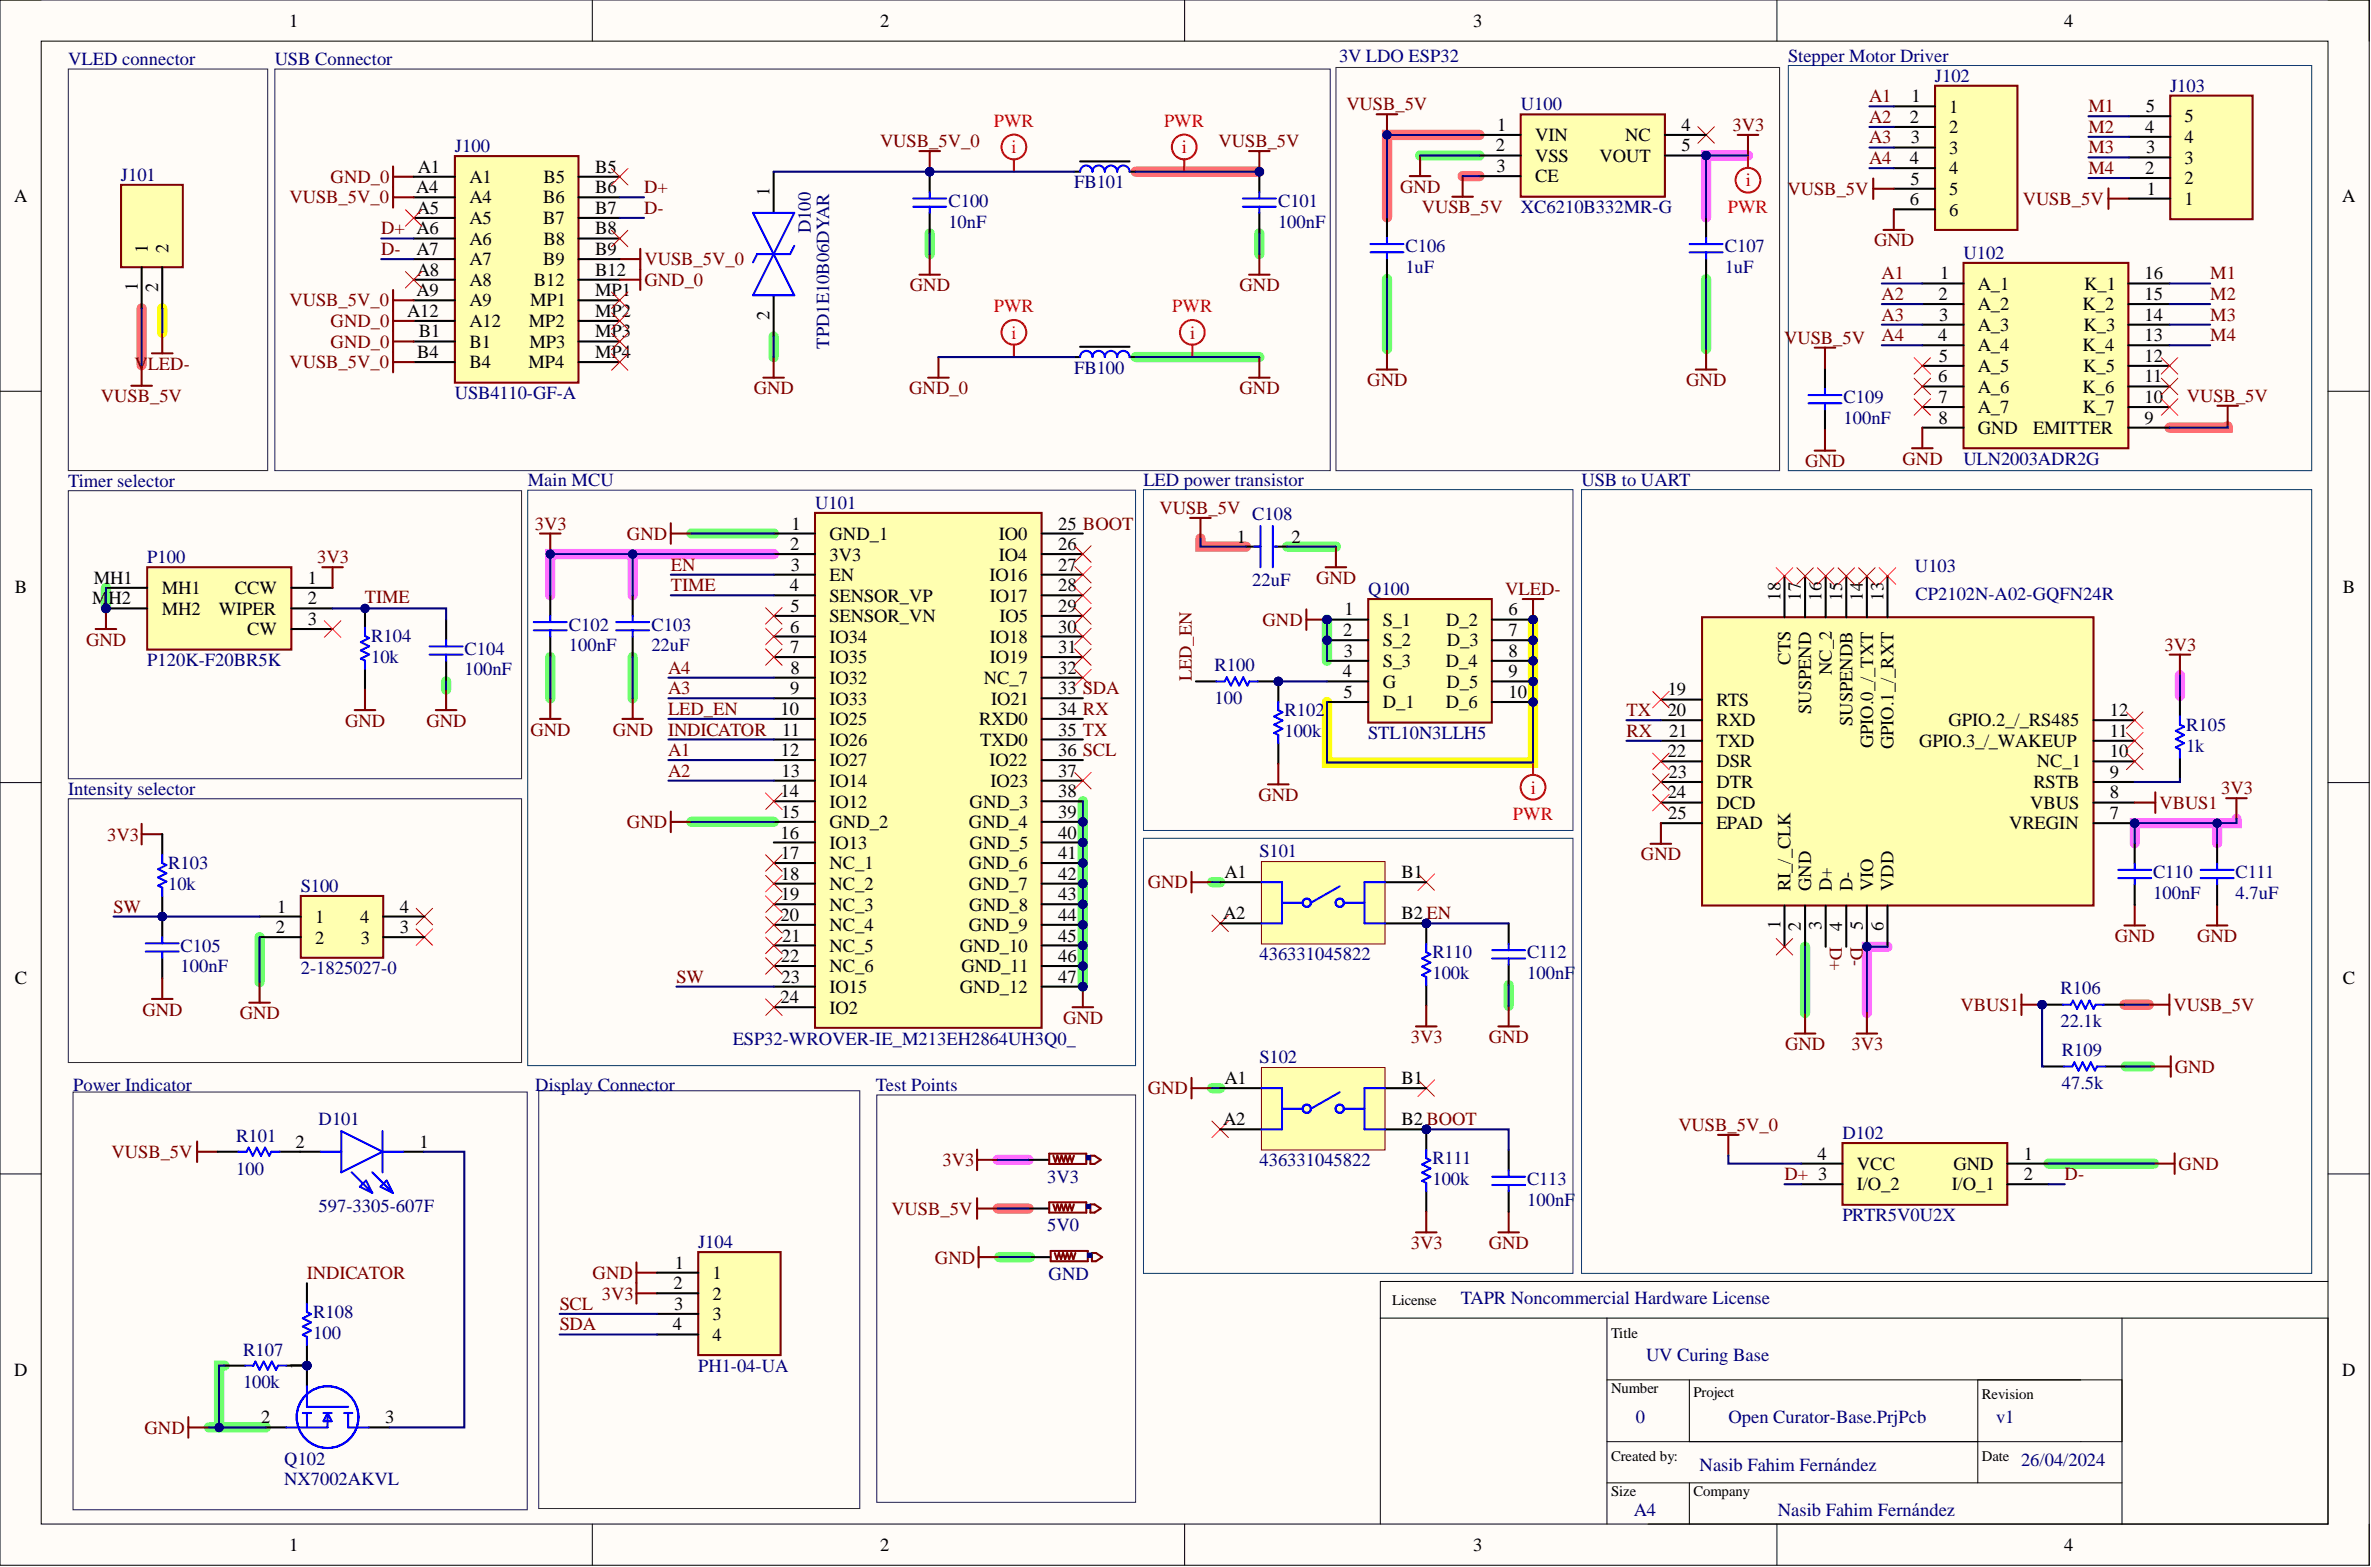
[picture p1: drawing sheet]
<svg xmlns="http://www.w3.org/2000/svg" width="292mm" height="193mm" viewBox="0 0 292 193" stroke-linecap="round" stroke-linejoin="round" font-family="sans-serif">
<defs><g id="words">
<g font-size="2.3">
<text x="35.6" y="3.3">1</text>
<text x="108.4" y="3.3">2</text>
<text x="181.5" y="3.3">3</text>
<text x="254.3" y="3.3">4</text>
<text x="184.4" y="16.1">1</text>
<text x="189.1" y="17.4">VIN</text>
<text x="200.2" y="17.4">NC</text>
<text x="207.2" y="16.1">4</text>
<text x="235.3" y="15.1">2</text>
<text x="235.4" y="17.7">3</text>
<text x="235.5" y="12.6">1</text>
<text x="240.1" y="13.9">1</text>
<text x="240.1" y="16.4">2</text>
<text x="264.3" y="16.4">4</text>
<text x="264.3" y="13.8">5</text>
<text x="269.1" y="17.6">4</text>
<text x="269.1" y="15.1">5</text>
<text x="51.3" y="23.8">A4</text>
<text x="51.5" y="21.3">A1</text>
<text x="57.8" y="22.5">A1</text>
<text x="67" y="22.5">B5</text>
<text x="73.3" y="21.3">B5</text>
<text x="73.3" y="23.8">B6</text>
<text x="184.3" y="18.6">2</text>
<text x="184.4" y="21.2">3</text>
<text x="189.1" y="19.9">VSS</text>
<text x="189.1" y="22.4">CE</text>
<text x="197" y="19.9">VOUT</text>
<text x="207.2" y="18.6">5</text>
<text x="235.3" y="20.2">4</text>
<text x="235.4" y="22.7">5</text>
<text x="240.1" y="18.9">3</text>
<text x="240.1" y="21.5">4</text>
<text x="264.3" y="21.4">2</text>
<text x="264.4" y="18.9">3</text>
<text x="264.5" y="24">1</text>
<text x="269.1" y="22.7">2</text>
<text x="269.1" y="20.2">3</text>
<text x="1.7" y="24.8">A</text>
<text x="51.4" y="26.3">A5</text>
<text x="57.8" y="25.1">A4</text>
<text x="57.8" y="27.6">A5</text>
<text x="66.9" y="25.1">B6</text>
<text x="66.9" y="27.6">B7</text>
<text x="73.3" y="26.3">B7</text>
<text x="73.3" y="28.9">B8</text>
<text x="94.8" y="24.2" transform="rotate(-90 94.8 24.2)">1</text>
<text x="235.3" y="25.3">6</text>
<text x="240.1" y="24">5</text>
<text x="240.1" y="26.5">6</text>
<text x="269.1" y="25.2">1</text>
<text x="288.5" y="24.8">A</text>
<text x="17" y="35.8" transform="rotate(-90 17 35.8)">1</text>
<text x="18.2" y="31.1" transform="rotate(-90 18.2 31.1)">1</text>
<text x="19.5" y="36" transform="rotate(-90 19.5 36)">2</text>
<text x="20.8" y="31.1" transform="rotate(-90 20.8 31.1)">2</text>
<text x="51.3" y="31.4">A7</text>
<text x="51.4" y="33.9">A8</text>
<text x="57.8" y="30.1">A6</text>
<text x="57.8" y="32.7">A7</text>
<text x="57.8" y="35.2">A8</text>
<text x="65.8" y="35.2">B12</text>
<text x="66.9" y="32.7">B9</text>
<text x="67" y="30.1">B8</text>
<text x="73.3" y="31.4">B9</text>
<text x="73.3" y="33.9">B12</text>
<text x="239" y="34.4">1</text>
<text x="243.7" y="35.7">A_1</text>
<text x="256.8" y="35.7">K_1</text>
<text x="264.2" y="34.4">16</text>
<text x="50.2" y="39">A12</text>
<text x="51.3" y="36.5">A9</text>
<text x="51.6" y="41.5">B1</text>
<text x="57.8" y="37.7">A9</text>
<text x="57.8" y="40.3">A12</text>
<text x="65.1" y="40.3">MP2</text>
<text x="65.3" y="37.7">MP1</text>
<text x="73.3" y="36.5">MP1</text>
<text x="73.3" y="39">MP2</text>
<text x="73.3" y="41.5">MP3</text>
<text x="94.8" y="39.4" transform="rotate(-90 94.8 39.4)">2</text>
<text x="238.8" y="36.9">2</text>
<text x="238.9" y="39.5">3</text>
<text x="243.7" y="38.2">A_2</text>
<text x="243.7" y="40.7">A_3</text>
<text x="256.6" y="38.2">K_2</text>
<text x="256.7" y="40.7">K_3</text>
<text x="264.2" y="36.9">15</text>
<text x="264.2" y="39.5">14</text>
<text x="51.4" y="44.1">B4</text>
<text x="57.8" y="42.8">B1</text>
<text x="57.8" y="45.4">B4</text>
<text x="65.1" y="45.4">MP4</text>
<text x="65.2" y="42.8">MP3</text>
<text x="73.3" y="44.1">MP4</text>
<text x="238.8" y="42">4</text>
<text x="238.8" y="47.1">6</text>
<text x="238.9" y="44.5">5</text>
<text x="243.7" y="43.3">A_4</text>
<text x="243.7" y="45.8">A_5</text>
<text x="256.6" y="43.3">K_4</text>
<text x="256.6" y="45.8">K_5</text>
<text x="264.2" y="42">13</text>
<text x="264.2" y="44.5">12</text>
<text x="264.2" y="47.1">11</text>
<text x="238.8" y="49.6">7</text>
<text x="238.8" y="52.2">8</text>
<text x="243.7" y="48.4">A_6</text>
<text x="243.7" y="50.9">A_7</text>
<text x="243.7" y="53.4">GND</text>
<text x="250.5" y="53.4">EMITTER</text>
<text x="256.6" y="48.4">K_6</text>
<text x="256.6" y="50.9">K_7</text>
<text x="264.2" y="49.6">10</text>
<text x="264.2" y="52.2">9</text>
<text x="97.5" y="65.2">1</text>
<text x="130.4" y="65.2">25 BOOT</text>
<text x="11.5" y="71.9">MH1</text>
<text x="37.9" y="71.9">1</text>
<text x="97.3" y="67.8">2</text>
<text x="97.4" y="70.3">3</text>
<text x="102.2" y="66.5">GND_1</text>
<text x="102.2" y="69">3V3</text>
<text x="102.2" y="71.6">EN</text>
<text x="121.9" y="71.6">IO16</text>
<text x="123.1" y="66.5">IO0</text>
<text x="123.1" y="69">IO4</text>
<text x="130.4" y="67.8">26</text>
<text x="130.4" y="70.3">27</text>
<text x="152.4" y="66.8">1</text>
<text x="159.1" y="66.8">2</text>
<text x="1.8" y="73">B</text>
<text x="11.3" y="74.4">MH2</text>
<text x="19.9" y="73.2">MH1</text>
<text x="19.9" y="75.7">MH2</text>
<text x="26.9" y="75.7">WIPER</text>
<text x="28.9" y="73.2">CCW</text>
<text x="37.9" y="74.4">2</text>
<text x="37.9" y="77">3</text>
<text x="97.3" y="72.8">4</text>
<text x="97.3" y="77.9">6</text>
<text x="97.4" y="75.4">5</text>
<text x="102.2" y="74.1">SENSOR_VP</text>
<text x="102.2" y="76.6">SENSOR_VN</text>
<text x="122" y="74.1">IO17</text>
<text x="123.1" y="76.6">IO5</text>
<text x="130.4" y="72.8">28</text>
<text x="130.4" y="75.4">29</text>
<text x="130.4" y="77.9">30</text>
<text x="165.7" y="75.8">1</text>
<text x="170.3" y="77.1">S_1</text>
<text x="178.2" y="77.1">D_2</text>
<text x="185.8" y="75.8">6</text>
<text x="219.3" y="74" transform="rotate(-90 219.3 74)">18</text>
<text x="221.9" y="74" transform="rotate(-90 221.9 74)">17</text>
<text x="224.4" y="74" transform="rotate(-90 224.4 74)">16</text>
<text x="226.9" y="74" transform="rotate(-90 226.9 74)">15</text>
<text x="229.5" y="74" transform="rotate(-90 229.5 74)">14</text>
<text x="232" y="74" transform="rotate(-90 232 74)">13</text>
<text x="288.6" y="73">B</text>
<text x="30.5" y="78.2">CW</text>
<text x="97.3" y="80.4">7</text>
<text x="97.4" y="83">8</text>
<text x="102.2" y="79.2">IO34</text>
<text x="102.2" y="81.7">IO35</text>
<text x="122" y="79.2">IO18</text>
<text x="122" y="81.7">IO19</text>
<text x="130.4" y="80.4">31</text>
<text x="130.4" y="83">32</text>
<text x="165.4" y="83.4">4</text>
<text x="165.5" y="78.3">2</text>
<text x="165.6" y="80.9">3</text>
<text x="170.3" y="79.6">S_2</text>
<text x="170.3" y="82.1">S_3</text>
<text x="178.1" y="82.1">D_4</text>
<text x="178.3" y="79.6">D_3</text>
<text x="185.8" y="78.3">7</text>
<text x="185.8" y="80.9">8</text>
<text x="185.8" y="83.4">9</text>
<text x="220.6" y="81.9" transform="rotate(-90 220.6 81.9)">CTS</text>
<text x="225.7" y="83.1" transform="rotate(-90 225.7 83.1)">NC_2</text>
<text x="96.2" y="88">10</text>
<text x="97.3" y="85.5">9</text>
<text x="102.2" y="84.2">IO32</text>
<text x="102.2" y="86.8">IO33</text>
<text x="102.2" y="89.3">IO25</text>
<text x="120.6" y="89.3">RXD0</text>
<text x="121.2" y="84.2">NC_7</text>
<text x="122.1" y="86.8">IO21</text>
<text x="130.4" y="85.5">33 SDA</text>
<text x="130.4" y="88">34 RX</text>
<text x="165.5" y="85.9">5</text>
<text x="170.3" y="84.7">G</text>
<text x="170.3" y="87.2">D_1</text>
<text x="178.1" y="87.2">D_6</text>
<text x="178.2" y="84.7">D_5</text>
<text x="185.8" y="85.9">10</text>
<text x="205.5" y="88.2">20</text>
<text x="205.5" y="85.6">19</text>
<text x="211.5" y="89.4">RXD</text>
<text x="211.5" y="86.9">RTS</text>
<text x="223.1" y="87.9" transform="rotate(-90 223.1 87.9)">SUSPEND</text>
<text x="228.2" y="89.4" transform="rotate(-90 228.2 89.4)">SUSPENDB</text>
<text x="240.1" y="89.4">GPIO.2_/_RS485</text>
<text x="259.9" y="88.2">12</text>
<text x="96.2" y="93.1">12</text>
<text x="96.3" y="95.7">13</text>
<text x="96.4" y="90.6">11</text>
<text x="102.2" y="91.9">IO26</text>
<text x="102.2" y="94.4">IO27</text>
<text x="120.8" y="91.9">TXD0</text>
<text x="121.9" y="94.4">IO22</text>
<text x="130.4" y="90.6">35 TX</text>
<text x="130.4" y="93.1">36 SCL</text>
<text x="130.4" y="95.7">37</text>
<text x="205.5" y="93.2">22</text>
<text x="205.5" y="95.8">23</text>
<text x="205.6" y="90.7">21</text>
<text x="211.5" y="94.5">DSR</text>
<text x="211.5" y="92">TXD</text>
<text x="230.8" y="92.1" transform="rotate(-90 230.8 92.1)">GPIO.0_/_TXT</text>
<text x="233.3" y="92.3" transform="rotate(-90 233.3 92.3)">GPIO.1_/_RXT</text>
<text x="236.4" y="92">GPIO.3_/_WAKEUP</text>
<text x="250.9" y="94.5">NC_1</text>
<text x="259.9" y="95.8">9</text>
<text x="259.9" y="93.2">10</text>
<text x="259.9" y="90.7">11</text>
<text x="96.2" y="98.2">14</text>
<text x="96.2" y="100.7">15</text>
<text x="102.2" y="96.9">IO14</text>
<text x="102.2" y="99.5">IO12</text>
<text x="102.2" y="102">GND_2</text>
<text x="119.4" y="102">GND_4</text>
<text x="119.5" y="99.5">GND_3</text>
<text x="122" y="96.9">IO23</text>
<text x="130.4" y="98.2">38</text>
<text x="130.4" y="100.7">39</text>
<text x="205.5" y="98.3">24</text>
<text x="205.5" y="100.9">25</text>
<text x="211.5" y="99.6">DCD</text>
<text x="211.5" y="97">DTR</text>
<text x="250.1" y="99.6">VBUS</text>
<text x="250.5" y="97">RSTB</text>
<text x="259.9" y="100.9">7</text>
<text x="259.9" y="98.3">8</text>
<text x="96.2" y="103.3">16</text>
<text x="96.2" y="105.8">17</text>
<text x="102.2" y="104.5">IO13</text>
<text x="102.2" y="107.1">NC_1</text>
<text x="119.4" y="107.1">GND_6</text>
<text x="119.5" y="104.5">GND_5</text>
<text x="130.4" y="103.3">40</text>
<text x="130.4" y="105.8">41</text>
<text x="211.5" y="102.1">EPAD</text>
<text x="247.5" y="102.1">VREGIN</text>
<text x="34.1" y="112.4">1</text>
<text x="38.8" y="113.7">1</text>
<text x="44.4" y="113.7">4</text>
<text x="49.2" y="112.4">4</text>
<text x="96.2" y="113.4">20</text>
<text x="96.2" y="108.3">18</text>
<text x="96.2" y="110.9">19</text>
<text x="102.2" y="109.6">NC_2</text>
<text x="102.2" y="112.1">NC_3</text>
<text x="119.4" y="109.6">GND_7</text>
<text x="119.4" y="112.1">GND_8</text>
<text x="130.4" y="108.3">42</text>
<text x="130.4" y="110.9">43</text>
<text x="130.4" y="113.4">44</text>
<text x="150.7" y="113.2">A2</text>
<text x="150.8" y="108.1">A1</text>
<text x="172.7" y="113.2">B2EN</text>
<text x="172.7" y="108.1">B1</text>
<text x="220.6" y="109.7" transform="rotate(-90 220.6 109.7)">RI_/_CLK</text>
<text x="223.1" y="109.7" transform="rotate(-90 223.1 109.7)">GND</text>
<text x="225.7" y="109.7" transform="rotate(-90 225.7 109.7)">D+</text>
<text x="228.2" y="109.7" transform="rotate(-90 228.2 109.7)">D-</text>
<text x="230.8" y="109.7" transform="rotate(-90 230.8 109.7)">VIO</text>
<text x="233.3" y="109.7" transform="rotate(-90 233.3 109.7)">VDD</text>
<text x="34" y="114.9">2</text>
<text x="38.8" y="116.2">2</text>
<text x="44.5" y="116.2">3</text>
<text x="49.2" y="114.9">3</text>
<text x="96.2" y="118.5">22</text>
<text x="96.4" y="115.9">21</text>
<text x="102.2" y="114.7">NC_4</text>
<text x="102.2" y="117.2">NC_5</text>
<text x="102.2" y="119.8">NC_6</text>
<text x="118.2" y="117.2">GND_10</text>
<text x="118.4" y="119.8">GND_11</text>
<text x="119.4" y="114.7">GND_9</text>
<text x="130.4" y="115.9">45</text>
<text x="130.4" y="118.5">46</text>
<text x="219.3" y="114.4" transform="rotate(-90 219.3 114.4)">1</text>
<text x="221.9" y="114.6" transform="rotate(-90 221.9 114.6)">2</text>
<text x="224.4" y="114.5" transform="rotate(-90 224.4 114.5)">3</text>
<text x="226.9" y="114.6" transform="rotate(-90 226.9 114.6)">4</text>
<text x="229.5" y="114.6" transform="rotate(-90 229.5 114.6)">5</text>
<text x="232" y="114.6" transform="rotate(-90 232 114.6)">6</text>
<text x="1.8" y="121.2">C</text>
<text x="96.2" y="123.6">24</text>
<text x="96.3" y="121">23</text>
<text x="102.2" y="122.3">IO15</text>
<text x="102.2" y="124.8">IO2</text>
<text x="118.2" y="122.3">GND_12</text>
<text x="130.4" y="121">47</text>
<text x="288.6" y="121.2">C</text>
<text x="150.8" y="133.5">A1</text>
<text x="172.7" y="133.5">B1</text>
<text x="36.4" y="141.4">2</text>
<text x="51.7" y="141.4">1</text>
<text x="150.7" y="138.6">A2</text>
<text x="172.7" y="138.6">B2BOOT</text>
<text x="223.9" y="142.8">4</text>
<text x="249.3" y="142.8">1</text>
<text x="228.8" y="146.6">I/O_2</text>
<text x="228.8" y="144.1">VCC</text>
<text x="240.4" y="146.6">I/O_1</text>
<text x="240.7" y="144.1">GND</text>
<text x="249.3" y="145.3">2</text>
<text x="83" y="158.8">2</text>
<text x="83" y="161.3">3</text>
<text x="83.1" y="156.2">1</text>
<text x="87.8" y="157.5">1</text>
<text x="87.8" y="160">2</text>
<text x="82.9" y="163.8">4</text>
<text x="87.8" y="162.6">3</text>
<text x="87.8" y="165.1">4</text>
<text x="1.7" y="169.4">D</text>
<text x="37.3" y="168.7" transform="rotate(-90 37.3 168.7)">1</text>
<text x="288.5" y="169.4">D</text>
<text x="32.2" y="175.3">2</text>
<text x="47.5" y="175.3">3</text>
<text x="35.6" y="191">1</text>
<text x="108.4" y="191">2</text>
<text x="181.5" y="191">3</text>
<text x="254.3" y="191">4</text>
</g>
<g font-size="2.3" fill="#000080">
<text x="8.4" y="8">VLED connector</text>
<text x="33.8" y="8">USB Connector</text>
<text x="165" y="7.7">3V LDO ESP32</text>
<text x="220.3" y="7.6">Stepper Motor Driver</text>
<text x="238.4" y="10.1">J102</text>
<text x="267.3" y="11.3">J103</text>
<text x="187.4" y="13.6">U100</text>
<text x="14.9" y="22.3">J101</text>
<text x="56" y="18.7">J100</text>
<text x="132.3" y="23.2">FB101</text>
<text x="99.9" y="28.7" transform="rotate(-90 99.9 28.7)">D100</text>
<text x="116.8" y="25.5">C100</text>
<text x="116.8" y="28">10nF</text>
<text x="157.4" y="25.5">C101</text>
<text x="157.4" y="28">100nF</text>
<text x="187.4" y="26.2">XC6210B332MR-G</text>
<text x="173.1" y="31.1">C106</text>
<text x="173.1" y="33.6">1uF</text>
<text x="212.5" y="31.1">C107</text>
<text x="212.5" y="33.6">1uF</text>
<text x="241.9" y="31.9">U102</text>
<text x="102.2" y="42.9" transform="rotate(-90 102.2 42.9)">TPD1E10B06DYAR</text>
<text x="132.3" y="46">FB100</text>
<text x="56" y="49.2">USB4110-GF-A</text>
<text x="227.1" y="49.7">C109</text>
<text x="227.1" y="52.2">100nF</text>
<text x="8.4" y="59.9">Timer selector</text>
<text x="65" y="59.9">Main MCU</text>
<text x="140.9" y="59.8">LED power transistor</text>
<text x="194.8" y="59.8">USB to UART</text>
<text x="241.9" y="57.2">ULN2003ADR2G</text>
<text x="100.4" y="62.7">U101</text>
<text x="154.3" y="64">C108</text>
<text x="18.1" y="69.4">P100</text>
<text x="235.9" y="70.4">U103</text>
<text x="70.1" y="77.6">C102</text>
<text x="80.2" y="77.6">C103</text>
<text x="154.3" y="72.2">22uF</text>
<text x="168.6" y="73.3">Q100</text>
<text x="236" y="73.9">CP2102N-A02-GQFN24R</text>
<text x="18.1" y="82">P120K-F20BR5K</text>
<text x="45.7" y="79.1">R104</text>
<text x="45.7" y="81.6">10k</text>
<text x="57.2" y="80.6">C104</text>
<text x="57.2" y="83.1">100nF</text>
<text x="70.1" y="80.2">100nF</text>
<text x="80.2" y="80.2">22uF</text>
<text x="149.6" y="82.6">R100</text>
<text x="149.6" y="86.7">100</text>
<text x="158.3" y="88.2">R102</text>
<text x="158.3" y="90.8">100k</text>
<text x="168.6" y="91">STL10N3LLH5</text>
<text x="269.3" y="90">R105</text>
<text x="269.3" y="92.6">1k</text>
<text x="8.4" y="97.9">Intensity selector</text>
<text x="20.7" y="107.1">R103</text>
<text x="155.2" y="105.6">S101</text>
<text x="20.7" y="109.6">10k</text>
<text x="37.1" y="109.9">S100</text>
<text x="265.3" y="108.1">C110</text>
<text x="265.3" y="110.7">100nF</text>
<text x="275.4" y="108.1">C111</text>
<text x="275.4" y="110.7">4.7uF</text>
<text x="22.3" y="117.2">C105</text>
<text x="22.3" y="119.8">100nF</text>
<text x="155.2" y="118.3">436331045822</text>
<text x="176.5" y="118">R110</text>
<text x="188.2" y="118">C112</text>
<text x="37.1" y="120">2-1825027-0</text>
<text x="176.5" y="120.6">100k</text>
<text x="188.2" y="120.6">100nF</text>
<text x="253.9" y="122.5">R106</text>
<text x="90.3" y="128.6">ESP32-WROVER-IE_M213EH2864UH3Q0_</text>
<text x="155.2" y="131">S102</text>
<text x="253.9" y="126.5">22.1k</text>
<text x="254" y="130.1">R109</text>
<text x="9" y="134.3">Power Indicator</text>
<text x="65.9" y="134.3">Display Connector</text>
<text x="107.9" y="134.3">Test Points</text>
<text x="254" y="134.1">47.5k</text>
<text x="29.1" y="140.6">R101</text>
<text x="39.3" y="138.6">D101</text>
<text x="155.2" y="143.6">436331045822</text>
<text x="176.5" y="143.4">R111</text>
<text x="227" y="140.3">D102</text>
<text x="29.1" y="144.6">100</text>
<text x="39.3" y="149.2">597-3305-607F</text>
<text x="129" y="145.6">3V3</text>
<text x="176.5" y="145.9">100k</text>
<text x="188.2" y="145.9">C113</text>
<text x="188.2" y="148.5">100nF</text>
<text x="86" y="153.7">J104</text>
<text x="129" y="151.6">5V0</text>
<text x="227" y="150.4">PRTR5V0U2X</text>
<text x="129.2" y="157.6">GND</text>
<text x="180" y="160.5">TAPR Noncommercial Hardware License</text>
<text x="29.9" y="166.9">R107</text>
<text x="38.6" y="162.4">R108</text>
<text x="38.6" y="164.9">100</text>
<text x="202.8" y="167.6">UV Curing Base</text>
<text x="29.9" y="171">100k</text>
<text x="86" y="168.9">PH1-04-UA</text>
<text x="201.5" y="175.3">0</text>
<text x="212.9" y="175.3">Open Curator-Base.PrjPcb</text>
<text x="245.9" y="175.3">v1</text>
<text x="35" y="180.4">Q102</text>
<text x="35" y="182.9">NX7002AKVL</text>
<text x="209.4" y="181.1">Nasib Fahim Fernández</text>
<text x="249" y="180.6">26/04/2024</text>
<text x="201.3" y="186.7">A4</text>
<text x="219" y="186.7">Nasib Fahim Fernández</text>
</g>
<g font-size="2.3" fill="#f00">
<text x="122.4" y="15.6">PWR</text>
<text x="143.4" y="15.6">PWR</text>
<text x="124.6" y="18.9">i</text>
<text x="145.6" y="18.9">i</text>
<text x="215.1" y="22.9">i</text>
<text x="212.9" y="26.2">PWR</text>
<text x="122.4" y="38.4">PWR</text>
<text x="124.6" y="41.7">i</text>
<text x="144.4" y="38.4">PWR</text>
<text x="146.6" y="41.7">i</text>
<text x="186.4" y="101">PWR</text>
<text x="188.6" y="97.7">i</text>
</g>
<g font-size="2.3" fill="#800000">
<text x="165.9" y="13.6">VUSB_5V</text>
<text x="213.5" y="16.1">3V3</text>
<text x="230.3" y="12.6">A1</text>
<text x="230.3" y="15.1">A2</text>
<text x="230.3" y="17.7">A3</text>
<text x="257.3" y="13.8">M1</text>
<text x="257.3" y="16.4">M2</text>
<text x="40.7" y="22.5">GND_0</text>
<text x="79.4" y="23.8">D+</text>
<text x="108.4" y="18.1">VUSB_5V_0</text>
<text x="150.1" y="18.1">VUSB_5V</text>
<text x="172.5" y="23.7">GND</text>
<text x="230.3" y="20.2">A4</text>
<text x="257.3" y="18.9">M3</text>
<text x="257.3" y="21.4">M4</text>
<text x="35.7" y="25.1">VUSB_5V_0</text>
<text x="47" y="28.9">D+ A6</text>
<text x="79.4" y="26.3">D-</text>
<text x="175.2" y="26.2">VUSB_5V</text>
<text x="220.2" y="24">VUSB_5V</text>
<text x="249.2" y="25.2">VUSB_5V</text>
<text x="47" y="31.4">D-</text>
<text x="79.4" y="32.7">VUSB_5V_0</text>
<text x="79.4" y="35.2">GND_0</text>
<text x="112.1" y="35.9">GND</text>
<text x="152.7" y="35.9">GND</text>
<text x="230.9" y="30.3">GND</text>
<text x="231.8" y="34.4">A1</text>
<text x="272.3" y="34.4">M1</text>
<text x="35.7" y="37.7">VUSB_5V_0</text>
<text x="40.7" y="40.3">GND_0</text>
<text x="231.8" y="36.9">A2</text>
<text x="231.8" y="39.5">A3</text>
<text x="272.3" y="36.9">M2</text>
<text x="272.3" y="39.5">M3</text>
<text x="16.6" y="45.6">VLED-</text>
<text x="35.7" y="45.4">VUSB_5V_0</text>
<text x="40.7" y="42.8">GND_0</text>
<text x="168.4" y="47.5">GND</text>
<text x="207.7" y="47.5">GND</text>
<text x="219.8" y="42.3">VUSB_5V</text>
<text x="231.8" y="42">A4</text>
<text x="272.3" y="42">M4</text>
<text x="12.4" y="49.5">VUSB_5V</text>
<text x="92.9" y="48.6">GND</text>
<text x="112" y="48.6">GND_0</text>
<text x="152.7" y="48.6">GND</text>
<text x="269.4" y="49.5">VUSB_5V</text>
<text x="222.4" y="57.5">GND</text>
<text x="234.4" y="57.2">GND</text>
<text x="65.9" y="65.2">3V3</text>
<text x="142.9" y="63.3">VUSB_5V</text>
<text x="39.1" y="69.4">3V3</text>
<text x="77.2" y="66.5">GND</text>
<text x="82.7" y="70.3">EN</text>
<text x="162.1" y="71.9">GND</text>
<text x="45" y="74.3">TIME</text>
<text x="82.7" y="72.8">TIME</text>
<text x="155.5" y="77.1">GND</text>
<text x="185.4" y="73.3">VLED-</text>
<text x="10.6" y="79.5">GND</text>
<text x="82.3" y="83">A4</text>
<text x="146.8" y="83.9" transform="rotate(-90 146.8 83.9)">LED_EN</text>
<text x="266.7" y="80.1">3V3</text>
<text x="42.5" y="89.5">GND</text>
<text x="52.5" y="89.5">GND</text>
<text x="82.3" y="88">LED_EN</text>
<text x="82.3" y="85.5">A3</text>
<text x="200.4" y="88.2">TX</text>
<text x="65.4" y="90.6">GND</text>
<text x="75.5" y="90.6">GND</text>
<text x="82.3" y="90.6">INDICATOR</text>
<text x="82.3" y="93.1">A1</text>
<text x="82.3" y="95.7">A2</text>
<text x="200.4" y="90.7">RX</text>
<text x="77.2" y="102">GND</text>
<text x="155" y="98.6">GND</text>
<text x="266" y="99.6">VBUS1</text>
<text x="273.6" y="97.8">3V3</text>
<text x="13.2" y="103.5">3V3</text>
<text x="202.2" y="105.9">GND</text>
<text x="14" y="112.4">SW</text>
<text x="141.4" y="109.4">GND</text>
<text x="225.4" y="116.6" transform="rotate(90 225.4 116.6)">D+</text>
<text x="228" y="116.6" transform="rotate(90 228 116.6)">D-</text>
<text x="260.5" y="116">GND</text>
<text x="270.7" y="116">GND</text>
<text x="17.6" y="125.1">GND</text>
<text x="29.5" y="125.5">GND</text>
<text x="83.3" y="121">SW</text>
<text x="241.5" y="124.5">VBUS1</text>
<text x="267.8" y="124.5">VUSB_5V</text>
<text x="131" y="126.1">GND</text>
<text x="173.8" y="128.4">3V3</text>
<text x="183.4" y="128.4">GND</text>
<text x="219.9" y="129.3">GND</text>
<text x="228.1" y="129.3">3V3</text>
<text x="141.4" y="134.8">GND</text>
<text x="267.9" y="132.1">GND</text>
<text x="13.7" y="142.6">VUSB_5V</text>
<text x="116.1" y="143.6">3V3</text>
<text x="206.8" y="139.2">VUSB_5V_0</text>
<text x="109.8" y="149.6">VUSB_5V</text>
<text x="219.8" y="145.3">D+ 3</text>
<text x="254.4" y="145.3">D-</text>
<text x="268.4" y="144.1">GND</text>
<text x="115.2" y="155.6">GND</text>
<text x="173.8" y="153.8">3V3</text>
<text x="183.4" y="153.8">GND</text>
<text x="37.8" y="157.5">INDICATOR</text>
<text x="69" y="161.3">SCL</text>
<text x="73" y="157.5">GND</text>
<text x="74.2" y="160">3V3</text>
<text x="69" y="163.8">SDA</text>
<text x="17.8" y="176.6">GND</text>
</g>
<g font-size="1.8">
<text x="171.5" y="160.7">License</text>
<text x="198.5" y="164.7">Title</text>
<text x="198.5" y="171.6">Number</text>
<text x="208.6" y="172.1">Project</text>
<text x="244.2" y="172.3">Revision</text>
<text x="198.5" y="179.9">Created by:</text>
<text x="244.2" y="179.9">Date</text>
<text x="198.5" y="184.3">Size</text>
<text x="208.6" y="184.3">Company</text>
</g>
</g></defs>
<path d="M0 0h291.9v192.8h-291.9z" fill-rule="evenodd" fill="#fffcf8"/>
<path d="M0 0h291.9v192.8h-291.9z" fill="none" stroke="#000" stroke-width=".12"/>
<path d="M5.1 5.1h281.7v182.6h-281.7z" fill-rule="evenodd" fill="#fffcf8"/>
<g fill="none" stroke="#000" stroke-width=".12">
<path d="M0 0h5.1M73 0v5.1M145.9 0v5.1M218.9 0v5.1M286.8 0h5.1v5.1M5.1 5.1h281.7v182.6h-281.7zM0 48.2h5.1M286.8 48.2h5.1M0 96.4h5.1M286.8 96.4h5.1M0 144.6h5.1M286.8 157.8h-116.7v29.9"/>
<path d="M286.8 144.6h5.1M170.1 162.3h116.7v25.4h-83.8M198 162.3v25.4M198 169.9h63.4M198 177.5h63.4M208.1 169.9v7.6M243.7 169.9v12.7M261.4 162.3v25.4M73 187.7v5.1M145.9 187.7v5.1M198 182.6h63.4M208.1 182.6v5.1"/>
<path d="M218.9 187.7v5.1M291.9 187.7v5.1"/>
</g>
<g fill="none" stroke="#6eff6e" stroke-width="1.3">
<path d="M174.9 19.2h7.4M114.5 28.8v2.5M155.1 28.8v2.5M170.9 34.4v8.6M210.2 34.4v8.6M95.3 41.4v2.6M139.9 44h15.2M13.1 72.4v2.5M85.2 65.7h10.1M158.6 67.3h6M163.5 76.3v5.1M55 83.9v1"/>
<path d="M67.8 80.9v5.1M77.9 80.9v5.1M133.4 98.7v22.8M32 115.4v5.5M85.2 101.2h10.1M149.3 108.6h1M222.4 116.6v8.1M149.3 134h1M185.9 121.3v2.6M261.9 131.3h3M123.1 154.8h3.8M252.4 143.3h13"/>
<path d="M25.7 175.8h7M27.7 168.2h-.7v7.6"/>
</g>
<path d="M215.3 19.2h-5.1v7.6M67.8 73.3v-5.1h10.1v5.1M77.9 68.2h17.4M268.6 83.2v2.5M232.5 116.6h-2.5v8.1M263 103.8v-2.4h10.1v2.4M275.5 100.8v.6h-2.4M122.9 142.8h3.8" fill="none" stroke="#ff6eff" stroke-width="1.3"/>
<path d="M182.3 16.6h-11.4v10.2M17.4 38v7M139.9 21.1h15.2M180.2 21.7h2.1M274.4 52.5v.2h-7.1M147.9 66.3v1h5.6M261.7 123.7h3M122.9 148.8h3.8" fill="none" stroke="#ff6e6e" stroke-width="1.3"/>
<path d="M20 38v3M188.9 76.3v17.6h-25.4v-7.4" fill="none" stroke="#ff0" stroke-width="1.3"/>
<path d="M8.4 8.5h24.6v49.5h-24.6z" fill="none" stroke="#20124d" stroke-width=".12"/>
<path d="M48.4 20.5v2.5M48.4 21.8h2.6M76.3 31.9h2.6M78.9 30.6v2.6" fill="none" stroke="#800000" stroke-width=".25"/>
<path d="M56 19.2h15.3v27.9h-15.3z" fill-rule="evenodd" fill="#ffffb0"/>
<path d="M56 19.2h15.3v27.9h-15.3zM48.4 38.2v5.1M48.4 39.5h2.6M76.3 34.4h2.6M78.9 33.2v2.5M48.4 42.1h2.6" fill="none" stroke="#800000" stroke-width=".25"/>
<g fill="none" stroke="#000" stroke-width=".25">
<path d="M51 21.8h5M51 24.3h5M51 26.8h5M51 29.4h5M51 31.9h5M51 34.4h5M51 37h5M51 39.5h5M71.3 21.8h5M71.3 24.3h5M71.3 26.8h5M71.3 29.4h5"/>
<path d="M71.3 31.9h5M71.3 34.4h5M71.3 37h5M71.3 39.5h5M51 42.1h5M51 44.6h5M71.3 42.1h5M71.3 44.6h5"/>
</g>
<path d="M49.9 33.4l2.1 2.1M49.9 25.8l2.1 2.1M52 33.4l-2.1 2.1M52 25.8l-2.1 2.1M75.3 20.7l2.1 2.1M75.3 28.4l2.1 2M77.4 20.7l-2.1 2.1M77.4 28.4l-2.1 2" fill="none" stroke="#f00" stroke-width=".12"/>
<circle cx="155.1" cy="21.1" r=".51" fill="#000080"/>
<circle cx="155.1" cy="21.1" r=".51" fill="none" stroke="#000080" stroke-width=".12"/>
<path d="M155.1 21.1v2.6" fill="none" stroke="#000" stroke-width=".25"/>
<circle cx="155.1" cy="21.1" r=".51" fill="#000080"/>
<circle cx="155.1" cy="21.1" r=".51" fill="none" stroke="#000080" stroke-width=".12"/>
<path d="M155.1 26.2v2.6" fill="none" stroke="#000" stroke-width=".25"/>
<path d="M153.1 25.5h4.1M153.1 24.4h4.1M155.1 23.7v.7M155.1 25.5v.7" fill="none" stroke="#00f" stroke-width=".25"/>
<circle cx="114.5" cy="21.1" r=".51" fill="#000080"/>
<circle cx="114.5" cy="21.1" r=".51" fill="none" stroke="#000080" stroke-width=".12"/>
<path d="M114.5 21.1v2.6M114.5 26.2v2.6" fill="none" stroke="#000" stroke-width=".25"/>
<circle cx="114.5" cy="21.1" r=".51" fill="#000080"/>
<circle cx="114.5" cy="21.1" r=".51" fill="none" stroke="#000080" stroke-width=".12"/>
<path d="M112.5 24.4h4.1M112.5 25.5h4.1M114.5 23.7v.7M114.5 25.5v.7M133.1 21.1a.76 .76 0 0 1 .7-.7 .76 .76 0 0 1 .8 .7 .76 .76 0 0 1 .7-.7 .76 .76 0 0 1 .8 .7 .76 .76 0 0 1 .8-.7 .76 .76 0 0 1 .7 .7 .76 .76 0 0 1 .8-.7 .76 .76 0 0 1 .8 .7M133.1 44a.76 .76 0 0 1 .7-.8 .76 .76 0 0 1 .8 .8 .76 .76 0 0 1 .7-.8 .76 .76 0 0 1 .8 .8 .76 .76 0 0 1 .8-.8 .76 .76 0 0 1 .7 .8 .76 .76 0 0 1 .8-.8 .76 .76 0 0 1 .8 .8" fill="none" stroke="#00f" stroke-width=".25"/>
<path d="M133.1 19.9h6.1M132.3 21.1h.8M139.2 21.1h.7M132.3 44h.8M133.1 42.7h6.1M139.2 44h.7" fill="none" stroke="#000" stroke-width=".25"/>
<path d="M113.3 18.6h2.5M114.5 18.6v2.5M113.3 33.8h2.5M114.5 31.3v2.5M153.9 46.5h2.5M155.1 44v2.5" fill="none" stroke="#800000" stroke-width=".25"/>
<circle cx="114.5" cy="21.1" r=".51" fill="#000080"/>
<circle cx="114.5" cy="21.1" r=".51" fill="none" stroke="#000080" stroke-width=".12"/>
<path d="M153.9 18.6h2.5M155.1 18.6v2.5M153.9 33.8h2.5M155.1 31.3v2.5M94 46.5h2.6M95.3 44v2.5M114.3 46.5h2.6M115.6 44v2.5" fill="none" stroke="#800000" stroke-width=".25"/>
<path d="M95.3 21.1v5.1M95.3 36.4v5" fill="none" stroke="#000" stroke-width=".25"/>
<path d="M92.8 26.2h5l-2.5 5.1zM95.3 31.3l2.5 5.1h-5zM97.8 30.3l-.5 1h-4l-.5 1" fill="none" stroke="#00f" stroke-width=".25"/>
<path d="M33.9 8.5h130v49.5h-130z" fill="none" stroke="#20124d" stroke-width=".12"/>
<circle cx="155.1" cy="21.1" r=".51" fill="#000080"/>
<circle cx="155.1" cy="21.1" r=".51" fill="none" stroke="#000080" stroke-width=".12"/>
<path d="M48.4 23v2.6M48.4 35.7v2.5M48.4 24.3h2.6M48.4 37h2.6M18.7 43.5h2.6M20 41v2.5M48.4 43.3v2.6M48.4 44.6h2.6" fill="none" stroke="#800000" stroke-width=".25"/>
<g fill="none" stroke="#f00" stroke-width=".25">
<path d="M124.9 19.6v1.5M145.9 19.6v1.5M124.9 42.4v1.6M146.9 42.4v1.6"/>
<circle cx="124.9" cy="18.1" r="1.52"/>
<circle cx="145.9" cy="18.1" r="1.52"/>
<circle cx="124.9" cy="40.9" r="1.52"/>
<circle cx="146.9" cy="40.9" r="1.52"/>
</g>
<circle cx="163.5" cy="76.3" r=".51" fill="#000080"/>
<circle cx="163.5" cy="76.3" r=".51" fill="none" stroke="#000080" stroke-width=".12"/>
<circle cx="163.5" cy="78.8" r=".51" fill="#000080"/>
<circle cx="163.5" cy="78.8" r=".51" fill="none" stroke="#000080" stroke-width=".12"/>
<circle cx="188.9" cy="76.3" r=".51" fill="#000080"/>
<circle cx="188.9" cy="76.3" r=".51" fill="none" stroke="#000080" stroke-width=".12"/>
<circle cx="188.9" cy="78.8" r=".51" fill="#000080"/>
<circle cx="188.9" cy="78.8" r=".51" fill="none" stroke="#000080" stroke-width=".12"/>
<circle cx="188.9" cy="81.4" r=".51" fill="#000080"/>
<circle cx="188.9" cy="81.4" r=".51" fill="none" stroke="#000080" stroke-width=".12"/>
<circle cx="188.9" cy="83.9" r=".51" fill="#000080"/>
<circle cx="188.9" cy="83.9" r=".51" fill="none" stroke="#000080" stroke-width=".12"/>
<circle cx="188.9" cy="86.5" r=".51" fill="#000080"/>
<circle cx="188.9" cy="86.5" r=".51" fill="none" stroke="#000080" stroke-width=".12"/>
<path d="M168.6 73.8h15.2v15.2h-15.2z" fill-rule="evenodd" fill="#ffffb0"/>
<path d="M168.6 73.8h15.2v15.2h-15.2z" fill="none" stroke="#800000" stroke-width=".25"/>
<path d="M163.5 76.3h5.1" fill="none" stroke="#000" stroke-width=".25"/>
<circle cx="163.5" cy="76.3" r=".51" fill="#000080"/>
<circle cx="163.5" cy="76.3" r=".51" fill="none" stroke="#000080" stroke-width=".12"/>
<path d="M163.5 78.8h5.1" fill="none" stroke="#000" stroke-width=".25"/>
<circle cx="163.5" cy="78.8" r=".51" fill="#000080"/>
<circle cx="163.5" cy="78.8" r=".51" fill="none" stroke="#000080" stroke-width=".12"/>
<path d="M183.8 76.3h5.1M163.5 81.4h5.1M163.5 83.9h5.1M163.5 86.5h5.1" fill="none" stroke="#000" stroke-width=".25"/>
<circle cx="188.9" cy="76.3" r=".51" fill="#000080"/>
<circle cx="188.9" cy="76.3" r=".51" fill="none" stroke="#000080" stroke-width=".12"/>
<path d="M183.8 78.8h5.1" fill="none" stroke="#000" stroke-width=".25"/>
<circle cx="188.9" cy="78.8" r=".51" fill="#000080"/>
<circle cx="188.9" cy="78.8" r=".51" fill="none" stroke="#000080" stroke-width=".12"/>
<path d="M183.8 81.4h5.1" fill="none" stroke="#000" stroke-width=".25"/>
<circle cx="188.9" cy="81.4" r=".51" fill="#000080"/>
<circle cx="188.9" cy="81.4" r=".51" fill="none" stroke="#000080" stroke-width=".12"/>
<path d="M183.8 83.9h5.1" fill="none" stroke="#000" stroke-width=".25"/>
<circle cx="188.9" cy="83.9" r=".51" fill="#000080"/>
<circle cx="188.9" cy="83.9" r=".51" fill="none" stroke="#000080" stroke-width=".12"/>
<path d="M183.8 86.5h5.1" fill="none" stroke="#000" stroke-width=".25"/>
<circle cx="188.9" cy="86.5" r=".51" fill="#000080"/>
<circle cx="188.9" cy="86.5" r=".51" fill="none" stroke="#000080" stroke-width=".12"/>
<path d="M65 60.4h74.9v70.8h-74.9z" fill="none" stroke="#073763" stroke-width=".12"/>
<path d="M66.5 88.5h2.6M67.8 86v2.5M76.7 88.5h2.5M77.9 86v2.5M132.1 124h2.6M133.4 121.5v2.5" fill="none" stroke="#800000" stroke-width=".25"/>
<circle cx="133.4" cy="121.5" r=".51" fill="#000080"/>
<circle cx="133.4" cy="121.5" r=".51" fill="none" stroke="#000080" stroke-width=".12"/>
<path d="M67.8 73.3v2.5M67.8 78.4v2.5M77.9 73.3v2.5M77.9 78.4v2.5" fill="none" stroke="#000" stroke-width=".25"/>
<path d="M65.8 77.6h4M65.8 76.6h4M67.8 75.8v.8M67.8 77.6v.8M75.9 77.6h4.1M75.9 76.6h4.1M77.9 75.8v.8M77.9 77.6v.8" fill="none" stroke="#00f" stroke-width=".25"/>
<circle cx="133.4" cy="101.2" r=".51" fill="#000080"/>
<circle cx="133.4" cy="101.2" r=".51" fill="none" stroke="#000080" stroke-width=".12"/>
<circle cx="133.4" cy="103.7" r=".51" fill="#000080"/>
<circle cx="133.4" cy="103.7" r=".51" fill="none" stroke="#000080" stroke-width=".12"/>
<circle cx="133.4" cy="106.3" r=".51" fill="#000080"/>
<circle cx="133.4" cy="106.3" r=".51" fill="none" stroke="#000080" stroke-width=".12"/>
<circle cx="133.4" cy="108.8" r=".51" fill="#000080"/>
<circle cx="133.4" cy="108.8" r=".51" fill="none" stroke="#000080" stroke-width=".12"/>
<circle cx="133.4" cy="111.4" r=".51" fill="#000080"/>
<circle cx="133.4" cy="111.4" r=".51" fill="none" stroke="#000080" stroke-width=".12"/>
<circle cx="133.4" cy="113.9" r=".51" fill="#000080"/>
<circle cx="133.4" cy="113.9" r=".51" fill="none" stroke="#000080" stroke-width=".12"/>
<circle cx="133.4" cy="116.4" r=".51" fill="#000080"/>
<circle cx="133.4" cy="116.4" r=".51" fill="none" stroke="#000080" stroke-width=".12"/>
<circle cx="133.4" cy="119" r=".51" fill="#000080"/>
<circle cx="133.4" cy="119" r=".51" fill="none" stroke="#000080" stroke-width=".12"/>
<circle cx="133.4" cy="121.5" r=".51" fill="#000080"/>
<circle cx="133.4" cy="121.5" r=".51" fill="none" stroke="#000080" stroke-width=".12"/>
<path d="M100.4 63.2h27.9v63.4h-27.9z" fill-rule="evenodd" fill="#ffffb0"/>
<path d="M100.4 63.2h27.9v63.4h-27.9z" fill="none" stroke="#800000" stroke-width=".25"/>
<g fill="none" stroke="#000" stroke-width=".25">
<path d="M95.3 65.7h5.1M95.3 68.2h5.1M95.3 70.8h5.1M95.3 73.3h5.1M95.3 75.8h5.1M95.3 78.4h5.1M128.3 65.7h5.1M128.3 68.2h5.1M128.3 70.8h5.1M128.3 73.3h5.1M128.3 75.8h5.1M128.3 78.4h5.1"/>
<path d="M95.3 80.9h5.1M95.3 83.5h5.1M95.3 86h5.1M95.3 88.5h5.1M95.3 91.1h5.1M95.3 93.6h5.1M95.3 96.1h5.1M95.3 98.7h5.1M128.3 80.9h5.1M128.3 83.5h5.1M128.3 86h5.1M128.3 88.5h5.1"/>
<path d="M128.3 91.1h5.1M128.3 93.6h5.1M128.3 96.1h5.1M128.3 98.7h5.1M95.3 101.2h5.1M95.3 103.7h5.1M95.3 106.3h5.1M95.3 108.8h5.1M95.3 111.4h5.1M95.3 113.9h5.1M95.3 116.4h5.1M95.3 119h5.1"/>
<path d="M128.3 101.2h5.1M95.3 121.5h5.1M95.3 124h5.1"/>
</g>
<circle cx="133.4" cy="101.2" r=".51" fill="#000080"/>
<circle cx="133.4" cy="101.2" r=".51" fill="none" stroke="#000080" stroke-width=".12"/>
<path d="M128.3 103.7h5.1" fill="none" stroke="#000" stroke-width=".25"/>
<circle cx="133.4" cy="103.7" r=".51" fill="#000080"/>
<circle cx="133.4" cy="103.7" r=".51" fill="none" stroke="#000080" stroke-width=".12"/>
<path d="M128.3 106.3h5.1" fill="none" stroke="#000" stroke-width=".25"/>
<circle cx="133.4" cy="106.3" r=".51" fill="#000080"/>
<circle cx="133.4" cy="106.3" r=".51" fill="none" stroke="#000080" stroke-width=".12"/>
<path d="M128.3 108.8h5.1" fill="none" stroke="#000" stroke-width=".25"/>
<circle cx="133.4" cy="108.8" r=".51" fill="#000080"/>
<circle cx="133.4" cy="108.8" r=".51" fill="none" stroke="#000080" stroke-width=".12"/>
<path d="M128.3 111.4h5.1" fill="none" stroke="#000" stroke-width=".25"/>
<circle cx="133.4" cy="111.4" r=".51" fill="#000080"/>
<circle cx="133.4" cy="111.4" r=".51" fill="none" stroke="#000080" stroke-width=".12"/>
<path d="M128.3 113.9h5.1" fill="none" stroke="#000" stroke-width=".25"/>
<circle cx="133.4" cy="113.9" r=".51" fill="#000080"/>
<circle cx="133.4" cy="113.9" r=".51" fill="none" stroke="#000080" stroke-width=".12"/>
<path d="M128.3 116.4h5.1" fill="none" stroke="#000" stroke-width=".25"/>
<circle cx="133.4" cy="116.4" r=".51" fill="#000080"/>
<circle cx="133.4" cy="116.4" r=".51" fill="none" stroke="#000080" stroke-width=".12"/>
<path d="M128.3 119h5.1" fill="none" stroke="#000" stroke-width=".25"/>
<circle cx="133.4" cy="119" r=".51" fill="#000080"/>
<circle cx="133.4" cy="119" r=".51" fill="none" stroke="#000080" stroke-width=".12"/>
<path d="M128.3 121.5h5.1" fill="none" stroke="#000" stroke-width=".25"/>
<circle cx="133.4" cy="121.5" r=".51" fill="#000080"/>
<circle cx="133.4" cy="121.5" r=".51" fill="none" stroke="#000080" stroke-width=".12"/>
<path d="M82.6 64.4v2.6M82.6 65.7h2.6M82.6 99.9v2.6M82.6 101.2h2.6M24.3 140.6v2.5M24.3 141.8h2.5M23.2 174.5v2.6M23.2 175.8h2.5" fill="none" stroke="#800000" stroke-width=".25"/>
<g fill="none" stroke="#f00" stroke-width=".12">
<path d="M132.4 69.8l2 2M132.4 72.3l2 2M134.4 69.8l-2 2M134.4 72.3l-2 2M132.4 82.4l2 2.1M134.4 82.4l-2 2.1M94.3 105.3l2 2M94.3 107.8l2 2M94.3 110.3l2 2.1M94.3 112.9l2 2M94.3 115.4l2 2M94.3 117.9l2 2.1"/>
<path d="M96.3 105.3l-2 2M96.3 107.8l-2 2M96.3 110.3l-2 2.1M96.3 112.9l-2 2M96.3 115.4l-2 2M96.3 117.9l-2 2.1"/>
</g>
<path d="M140.9 60.3h52.9v42h-52.9z" fill="none" stroke="#073763" stroke-width=".12"/>
<path d="M8.4 60.4h55.9v35.5h-55.9zM8.4 98.4h55.9v32.4h-55.9zM9 134.5h56v51.4h-56z" fill="none" stroke="#20124d" stroke-width=".12"/>
<path d="M26.8 141.8h2.6M34.4 141.8h5.1M49.7 141.8h2.5" fill="none" stroke="#000" stroke-width=".25"/>
<path d="M42.1 139.3l5 2.5-5 2.6zM47.1 139.3v5.1M29.4 141.8h1l.2-.5 .5 1 .5-1 .6 1 .5-1 .5 1 .2-.5h1M39.5 141.8h2.6M43.3 144.4l2.6 2.5M44.3 146.1l.8-.7 .8 1.5zM45.9 144.4l2.5 2.5M46.9 146.1l.7-.7 .8 1.5zM47.1 141.8h2.6" fill="none" stroke="#00f" stroke-width=".25"/>
<circle cx="157.5" cy="83.9" r=".51" fill="#000080"/>
<circle cx="157.5" cy="83.9" r=".51" fill="none" stroke="#000080" stroke-width=".12"/>
<path d="M154.9 83.9h2.6" fill="none" stroke="#000" stroke-width=".25"/>
<circle cx="157.5" cy="83.9" r=".51" fill="#000080"/>
<circle cx="157.5" cy="83.9" r=".51" fill="none" stroke="#000080" stroke-width=".12"/>
<path d="M147.3 83.9h2.6" fill="none" stroke="#000" stroke-width=".25"/>
<path d="M149.9 83.9h1l.2-.5 .5 1 .6-1 .5 1 .5-1 .5 1 .2-.5h1" fill="none" stroke="#00f" stroke-width=".25"/>
<circle cx="157.5" cy="83.9" r=".51" fill="#000080"/>
<circle cx="157.5" cy="83.9" r=".51" fill="none" stroke="#000080" stroke-width=".12"/>
<path d="M157.5 83.9v2.6" fill="none" stroke="#000" stroke-width=".25"/>
<circle cx="157.5" cy="83.9" r=".51" fill="#000080"/>
<circle cx="157.5" cy="83.9" r=".51" fill="none" stroke="#000080" stroke-width=".12"/>
<path d="M157.5 91.5v2.6" fill="none" stroke="#000" stroke-width=".25"/>
<path d="M157.5 86.5v1l.5 .2-1 .5 1 .5-1 .5 1 .5-1 .6 .5 .2v1" fill="none" stroke="#00f" stroke-width=".25"/>
<path d="M160.9 75v2.6M160.9 76.3h2.6" fill="none" stroke="#800000" stroke-width=".25"/>
<circle cx="163.5" cy="76.3" r=".51" fill="#000080"/>
<circle cx="163.5" cy="76.3" r=".51" fill="none" stroke="#000080" stroke-width=".12"/>
<path d="M16.2 47.5h2.5M17.4 45v2.5M187.6 73.8h2.5M188.9 73.8v2.5" fill="none" stroke="#800000" stroke-width=".25"/>
<circle cx="188.9" cy="76.3" r=".51" fill="#000080"/>
<circle cx="188.9" cy="76.3" r=".51" fill="none" stroke="#000080" stroke-width=".12"/>
<path d="M174.9 19.2v2.5M173.7 21.7h2.5M169.6 45.5h2.5M170.9 43v2.5M208.9 45.5h2.6M210.2 43v2.5M163.3 69.9h2.5M164.6 67.3v2.6M156.2 96.6h2.6M157.5 94.1v2.5M120.6 153.5v2.6M120.6 154.8h2.5" fill="none" stroke="#800000" stroke-width=".25"/>
<g fill="none" stroke="#f00" stroke-width=".12">
<path d="M209.2 15.6l2 2M211.2 15.6l-2 2M94.3 74.8l2 2.1M96.3 74.8l-2 2.1M132.4 67.2l2 2.1M132.4 74.8l2 2.1M132.4 77.4l2 2M132.4 79.9l2 2M134.4 67.2l-2 2.1M134.4 74.8l-2 2.1M134.4 77.4l-2 2M134.4 79.9l-2 2"/>
<path d="M94.3 97.7l2 2M96.3 97.7l-2 2M132.4 95.1l2 2.1M134.4 95.1l-2 2.1M94.3 123l2 2M96.3 123l-2 2"/>
</g>
<path d="M164.6 8.3h54.6v49.7h-54.6zM108 134.8h31.9v50.2h-31.9z" fill="none" stroke="#20124d" stroke-width=".12"/>
<circle cx="210.2" cy="19.2" r=".51" fill="#000080"/>
<circle cx="210.2" cy="19.2" r=".51" fill="none" stroke="#000080" stroke-width=".12"/>
<path d="M187.3 14.1h17.8v10.1h-17.8z" fill-rule="evenodd" fill="#ffffb0"/>
<path d="M187.3 14.1h17.8v10.1h-17.8z" fill="none" stroke="#800000" stroke-width=".25"/>
<path d="M182.3 16.6h5M182.3 19.2h5M205.1 16.6h5.1M205.1 19.2h5.1M182.3 21.7h5" fill="none" stroke="#000" stroke-width=".25"/>
<circle cx="210.2" cy="19.2" r=".51" fill="#000080"/>
<circle cx="210.2" cy="19.2" r=".51" fill="none" stroke="#000080" stroke-width=".12"/>
<path d="M169.6 14.1h2.5M170.9 14.1v2.5M214.1 16.6h2.5M215.3 16.6v2.6" fill="none" stroke="#800000" stroke-width=".25"/>
<path d="M170.9 26.8v2.5M170.9 31.8v2.6M210.2 26.8v2.5M210.2 31.8v2.6" fill="none" stroke="#000" stroke-width=".25"/>
<path d="M168.8 30.1h4.1M168.8 31.1h4.1M170.9 29.3v.8M170.9 31.1v.7M208.2 30.1h4M208.2 31.1h4M210.2 29.3v.8M210.2 31.1v.7" fill="none" stroke="#00f" stroke-width=".25"/>
<circle cx="170.9" cy="16.6" r=".51" fill="#000080"/>
<circle cx="170.9" cy="16.6" r=".51" fill="none" stroke="#000080" stroke-width=".12"/>
<path d="M178.9 24.2h2.6M180.2 21.7v2.5M66.5 65.7h2.6M67.8 65.7v2.5" fill="none" stroke="#800000" stroke-width=".25"/>
<circle cx="67.8" cy="68.2" r=".51" fill="#000080"/>
<circle cx="67.8" cy="68.2" r=".51" fill="none" stroke="#000080" stroke-width=".12"/>
<path d="M30.7 123.5h2.5M32 120.9v2.6" fill="none" stroke="#800000" stroke-width=".25"/>
<g fill="none" stroke="#f00" stroke-width=".25">
<path d="M188.9 93.9v1.5"/>
<circle cx="188.9" cy="96.9" r="1.52"/>
</g>
<circle cx="13.1" cy="74.9" r=".51" fill="#000080"/>
<circle cx="13.1" cy="74.9" r=".51" fill="none" stroke="#000080" stroke-width=".12"/>
<path d="M18.1 69.9h17.8v10.1h-17.8z" fill-rule="evenodd" fill="#ffffb0"/>
<path d="M18.1 69.9h17.8v10.1h-17.8z" fill="none" stroke="#800000" stroke-width=".25"/>
<path d="M13.1 72.4h5M13.1 74.9h5M35.9 72.4h5.1M35.9 74.9h5.1M35.9 77.5h5.1" fill="none" stroke="#000" stroke-width=".25"/>
<circle cx="13.1" cy="74.9" r=".51" fill="#000080"/>
<circle cx="13.1" cy="74.9" r=".51" fill="none" stroke="#000080" stroke-width=".12"/>
<path d="M11.8 77.5h2.5M13.1 74.9v2.6" fill="none" stroke="#800000" stroke-width=".25"/>
<circle cx="13.1" cy="74.9" r=".51" fill="#000080"/>
<circle cx="13.1" cy="74.9" r=".51" fill="none" stroke="#000080" stroke-width=".12"/>
<path d="M45 74.8v2.5M55 76.3v2.5M45 82.4v2.5M55 81.4v2.5M126.7 142.8h2.6" fill="none" stroke="#000" stroke-width=".25"/>
<path d="M45 77.3v1l.5 .3-1 .5 1 .5-1 .5 1 .5-1 .5 .5 .3v1M52.9 79.6h4.1M55 78.8v.8M52.9 80.6h4.1M55 80.6v.8" fill="none" stroke="#00f" stroke-width=".25"/>
<path d="M146.6 63.8h2.6M147.9 63.8v2.5M43.7 87.4h2.5M45 84.9v2.5M53.7 87.4h2.5M55 84.9v2.5M129.3 142.1h4.5v1.2h-4.5zM129.8 142.3l.2 .8 .3-.8 .2 .8 .3-.8 .2 .8 .3-.8 .2 .8 .3-.8 .2 .8 .3-.8M134.3 142.3h.5l.8 .5-.8 .5h-.5z" fill="none" stroke="#800000" stroke-width=".25"/>
<path d="M40 76.4l2 2.1M42 76.4l-2 2.1" fill="none" stroke="#f00" stroke-width=".12"/>
<path d="M220.3 8.1h64.5v49.9h-64.5z" fill="none" stroke="#073763" stroke-width=".12"/>
<path d="M133.8 142.3h.5v.5h-.5z" fill-rule="evenodd" fill="#000080"/>
<path d="M133.8 142.3h.5v.5h-.5z" fill="none" stroke="#000080" stroke-width=".12"/>
<path d="M126.9 154.8h2.5" fill="none" stroke="#000" stroke-width=".25"/>
<path d="M129.4 154h4.6v1.3h-4.6zM130 154.3l.2 .8 .3-.8 .2 .8 .3-.8 .2 .8 .3-.8 .2 .8 .3-.8 .2 .8 .3-.8M134.5 154.3h.5l.8 .5-.8 .5h-.5z" fill="none" stroke="#800000" stroke-width=".25"/>
<path d="M134 154.3h.5v.5h-.5z" fill-rule="evenodd" fill="#000080"/>
<path d="M134 154.3h.5v.5h-.5z" fill="none" stroke="#000080" stroke-width=".12"/>
<path d="M153.5 67.3h1.8M157.1 67.3h1.5" fill="none" stroke="#000" stroke-width=".25"/>
<path d="M154.5 67.3h.8M155.3 64.8v5.1M156.8 64.8v5.1M157.1 67.3h.2" fill="none" stroke="#00f" stroke-width=".25"/>
<circle cx="37.8" cy="168.2" r=".51" fill="#000080"/>
<circle cx="37.8" cy="168.2" r=".51" fill="none" stroke="#000080" stroke-width=".12"/>
<path d="M37.8 168.2v2.5" fill="none" stroke="#000" stroke-width=".25"/>
<circle cx="37.8" cy="168.2" r=".51" fill="#000080"/>
<circle cx="37.8" cy="168.2" r=".51" fill="none" stroke="#000080" stroke-width=".12"/>
<path d="M32.7 175.8h2.6M45.4 175.8h2.6" fill="none" stroke="#000" stroke-width=".25"/>
<g fill="none" stroke="#00f" stroke-width=".25">
<path d="M37.3 174h1M37.8 170.7v2.5h5.1M37.8 174v1.8M39.8 174h1.1M40.4 174v1.8h-5.1M40.4 174l.5 1h-1.1zM42.4 174h1M42.9 174v1.8h2.5"/>
<circle cx="40.4" cy="174.5" r="3.8"/>
</g>
<circle cx="37.8" cy="168.2" r=".51" fill="#000080"/>
<circle cx="37.8" cy="168.2" r=".51" fill="none" stroke="#000080" stroke-width=".12"/>
<path d="M27.7 168.2h2.5M35.3 168.2h2.5" fill="none" stroke="#000" stroke-width=".25"/>
<circle cx="37.8" cy="168.2" r=".51" fill="#000080"/>
<circle cx="37.8" cy="168.2" r=".51" fill="none" stroke="#000080" stroke-width=".12"/>
<path d="M30.2 168.2h1l.3-.5 .5 1 .5-1 .5 1 .5-1 .5 1 .3-.5h1" fill="none" stroke="#00f" stroke-width=".25"/>
<circle cx="37.8" cy="168.2" r=".51" fill="#000080"/>
<circle cx="37.8" cy="168.2" r=".51" fill="none" stroke="#000080" stroke-width=".12"/>
<path d="M37.8 158v2.6M37.8 165.6v2.6" fill="none" stroke="#000" stroke-width=".25"/>
<circle cx="37.8" cy="168.2" r=".51" fill="#000080"/>
<circle cx="37.8" cy="168.2" r=".51" fill="none" stroke="#000080" stroke-width=".12"/>
<path d="M37.8 160.6v1l.5 .2-1 .5 1 .5-1 .6 1 .5-1 .5 .5 .2v1" fill="none" stroke="#00f" stroke-width=".25"/>
<path d="M39.7 69.9h2.5M41 69.9v2.5M17.4 101.5v2.5M17.4 102.7h2.6M120.4 141.6v2.5M120.4 142.8h2.5" fill="none" stroke="#800000" stroke-width=".25"/>
<g fill="none" stroke="#f00" stroke-width=".25">
<path d="M215.3 19.2v1.5"/>
<circle cx="215.3" cy="22.2" r="1.52"/>
</g>
<path d="M51.3 111.9l2 2M51.3 114.4l2 2M53.3 111.9l-2 2M53.3 114.4l-2 2" fill="none" stroke="#f00" stroke-width=".12"/>
<circle cx="20" cy="112.9" r=".51" fill="#000080"/>
<circle cx="20" cy="112.9" r=".51" fill="none" stroke="#000080" stroke-width=".12"/>
<path d="M20 102.7v2.6M20 110.3v2.6" fill="none" stroke="#000" stroke-width=".25"/>
<circle cx="20" cy="112.9" r=".51" fill="#000080"/>
<circle cx="20" cy="112.9" r=".51" fill="none" stroke="#000080" stroke-width=".12"/>
<path d="M20 105.3v1l.5 .2-1 .5 1 .5-1 .6 1 .5-1 .5 .5 .2v1" fill="none" stroke="#00f" stroke-width=".25"/>
<circle cx="20" cy="112.9" r=".51" fill="#000080"/>
<circle cx="20" cy="112.9" r=".51" fill="none" stroke="#000080" stroke-width=".12"/>
<path d="M20 112.9v2.5" fill="none" stroke="#000" stroke-width=".25"/>
<circle cx="20" cy="112.9" r=".51" fill="#000080"/>
<circle cx="20" cy="112.9" r=".51" fill="none" stroke="#000080" stroke-width=".12"/>
<path d="M20 117.9v2.6" fill="none" stroke="#000" stroke-width=".25"/>
<path d="M18 117.2h4M18 116.2h4M20 115.4v.8M20 117.2v.7" fill="none" stroke="#00f" stroke-width=".25"/>
<path d="M18.7 123h2.6M20 120.5v2.5M78.4 155.5v5M78.4 159.3h2.5M78.4 156.7h2.5" fill="none" stroke="#800000" stroke-width=".25"/>
<path d="M66.4 134.3h39.5v51.5h-39.5z" fill="none" stroke="#20124d" stroke-width=".12"/>
<path d="M86 154.2h10.2v12.7h-10.2z" fill-rule="evenodd" fill="#ffffb0"/>
<path d="M86 154.2h10.2v12.7h-10.2z" fill="none" stroke="#800000" stroke-width=".25"/>
<path d="M80.9 156.7h5.1M80.9 159.3h5.1M80.9 161.8h5.1M80.9 164.3h5.1" fill="none" stroke="#000" stroke-width=".25"/>
<path d="M37.1 110.3h10.1v7.6h-10.1z" fill-rule="evenodd" fill="#ffffb0"/>
<path d="M37.1 110.3h10.1v7.6h-10.1z" fill="none" stroke="#800000" stroke-width=".25"/>
<path d="M32 112.9h5.1M32 115.4h5.1M47.2 112.9h5.1M47.2 115.4h5.1" fill="none" stroke="#000" stroke-width=".25"/>
<path d="M238.4 10.6h10.1v17.7h-10.1z" fill-rule="evenodd" fill="#ffffb0"/>
<path d="M238.4 10.6h10.1v17.7h-10.1z" fill="none" stroke="#800000" stroke-width=".25"/>
<path d="M233.3 13.1h5.1M233.3 15.6h5.1M233.3 18.2h5.1M233.3 20.7h5.1M233.3 23.2h5.1M233.3 25.8h5.1" fill="none" stroke="#000" stroke-width=".25"/>
<path d="M241.9 32.4h20.3v22.8h-20.3z" fill-rule="evenodd" fill="#ffffb0"/>
<g fill="none" stroke="#800000" stroke-width=".25">
<path d="M230.8 22v2.5M230.8 23.2h2.5M232 28.3h2.6M233.3 25.8v2.5M241.9 32.4h20.3v22.8h-20.3zM259.8 23.2v2.5M259.8 24.5h2.5M223.6 55.5h2.5M224.8 53v2.5M235.6 55.2h2.5M236.8 52.7v2.5M273.2 50h2.5"/>
<path d="M274.4 50v2.5"/>
</g>
<g fill="none" stroke="#000" stroke-width=".25">
<path d="M236.8 34.9h5.1M236.8 37.4h5.1M236.8 40h5.1M262.2 34.9h5.1M262.2 37.4h5.1M262.2 40h5.1M224.8 45.4v2.5M224.8 50.4v2.6M236.8 42.5h5.1M236.8 45.1h5.1M236.8 47.6h5.1M236.8 50.1h5.1"/>
<path d="M236.8 52.7h5.1M262.2 42.5h5.1M262.2 45.1h5.1M262.2 47.6h5.1M262.2 50.1h5.1M262.2 52.7h5.1"/>
</g>
<path d="M235.8 44l2 2.1M235.8 46.6l2 2M235.8 49.1l2 2M237.8 44l-2 2.1M237.8 46.6l-2 2M237.8 49.1l-2 2M266.3 44l2 2.1M266.3 46.6l2 2M266.3 49.1l2 2M268.3 44l-2 2.1M268.3 46.6l-2 2M268.3 49.1l-2 2" fill="none" stroke="#f00" stroke-width=".12"/>
<path d="M222.8 49.7h4.1M222.8 48.6h4.1M224.8 47.9v.7M224.8 49.7v.7" fill="none" stroke="#00f" stroke-width=".25"/>
<path d="M267.4 11.8h10.1v15.2h-10.1z" fill-rule="evenodd" fill="#ffffb0"/>
<path d="M267.4 11.8h10.1v15.2h-10.1z" fill="none" stroke="#800000" stroke-width=".25"/>
<path d="M262.3 19.4h5.1M262.3 16.8h5.1M262.3 14.3h5.1M262.3 24.5h5.1M262.3 21.9h5.1" fill="none" stroke="#000" stroke-width=".25"/>
<path d="M94.3 77.4l2 2M94.3 79.9l2 2M96.3 77.4l-2 2M96.3 79.9l-2 2" fill="none" stroke="#f00" stroke-width=".12"/>
<circle cx="230" cy="116.6" r=".51" fill="#000080"/>
<circle cx="230" cy="116.6" r=".51" fill="none" stroke="#000080" stroke-width=".12"/>
<circle cx="263" cy="101.4" r=".51" fill="#000080"/>
<circle cx="263" cy="101.4" r=".51" fill="none" stroke="#000080" stroke-width=".12"/>
<path d="M209.7 76h48.2v35.5h-48.2z" fill-rule="evenodd" fill="#ffffb0"/>
<path d="M209.7 76h48.2v35.5h-48.2z" fill="none" stroke="#800000" stroke-width=".25"/>
<path d="M219.8 111.5v5.1M222.4 111.5v5.1M224.9 111.5v5.1M227.5 111.5v5.1M230 111.5v5.1" fill="none" stroke="#000" stroke-width=".25"/>
<circle cx="230" cy="116.6" r=".51" fill="#000080"/>
<circle cx="230" cy="116.6" r=".51" fill="none" stroke="#000080" stroke-width=".12"/>
<path d="M232.5 111.5v5.1M257.9 101.4h5.1" fill="none" stroke="#000" stroke-width=".25"/>
<circle cx="263" cy="101.4" r=".51" fill="#000080"/>
<circle cx="263" cy="101.4" r=".51" fill="none" stroke="#000080" stroke-width=".12"/>
<g fill="none" stroke="#000" stroke-width=".25">
<path d="M219.8 70.9v5.1M222.4 70.9v5.1M224.9 70.9v5.1M227.5 70.9v5.1M230 70.9v5.1M232.5 70.9v5.1M204.6 98.8h5.1M204.6 96.3h5.1M204.6 93.8h5.1M204.6 91.2h5.1M204.6 88.7h5.1M204.6 86.2h5.1"/>
<path d="M257.9 98.8h5.1M257.9 96.3h5.1M257.9 93.8h5.1M257.9 91.2h5.1M257.9 88.7h5.1M204.6 101.4h5.1"/>
</g>
<path d="M261.7 114h2.6M263 111.4v2.6M271.9 114h2.5M273.1 111.4v2.6M221.1 127.3h2.5M222.4 124.7v2.6M249 122.5v2.5M249 123.7h2.6M264.9 131.3h2.5M267.4 130.1v2.5" fill="none" stroke="#800000" stroke-width=".25"/>
<circle cx="251.6" cy="123.7" r=".51" fill="#000080"/>
<circle cx="251.6" cy="123.7" r=".51" fill="none" stroke="#000080" stroke-width=".12"/>
<path d="M223.6 42.8h2.5M224.8 42.8v2.6M263 98.8h2.5M265.5 97.6v2.5M267.3 80.6h2.5M268.6 80.6v2.6M274.3 98.3h2.5M275.5 98.3v2.5M203.3 103.9h2.6M204.6 101.4v2.5M264.7 123.7h2.6M267.3 122.5v2.5" fill="none" stroke="#800000" stroke-width=".25"/>
<g fill="none" stroke="#f00" stroke-width=".12">
<path d="M218.8 69.9l2.1 2.1M220.9 69.9l-2.1 2.1M221.4 69.9l2 2.1M223.4 69.9l-2 2.1M223.9 69.9l2 2.1M225.9 69.9l-2 2.1M226.4 69.9l2.1 2.1M228.5 69.9l-2.1 2.1M229 69.9l2 2.1M231 69.9l-2 2.1M231.5 69.9l2 2.1M233.5 69.9l-2 2.1"/>
<path d="M203.6 92.7l2 2.1M203.6 95.3l2 2M203.6 97.8l2 2.1M203.6 85.1l2 2.1M205.6 92.7l-2 2.1M205.6 95.3l-2 2M205.6 97.8l-2 2.1M205.6 85.1l-2 2.1M262 92.7l2 2.1M262 87.7l2 2M262 90.2l2 2M264 92.7l-2 2.1"/>
<path d="M264 87.7l-2 2M264 90.2l-2 2M218.8 115.6l2.1 2M220.9 115.6l-2.1 2"/>
</g>
<path d="M268.6 85.7v2.5M268.6 93.3v2.5M263 103.8v2.6M263 108.9v2.5M273.1 103.8v2.6M273.1 108.9v2.5" fill="none" stroke="#000" stroke-width=".25"/>
<path d="M268.6 88.2v1l.5 .3-1 .5 1 .5-1 .5 1 .5-1 .5 .5 .3v1M261 108.1h4M261 107.1h4M263 106.4v.7M263 108.1v.8M271.1 108.1h4.1M271.1 107.1h4.1M273.1 106.4v.7M273.1 108.1v.8" fill="none" stroke="#00f" stroke-width=".25"/>
<path d="M194.8 60.3h90v96.5h-90z" fill="none" stroke="#073763" stroke-width=".12"/>
<path d="M227 140.8h20.3v7.6h-20.3z" fill-rule="evenodd" fill="#ffffb0"/>
<path d="M146.8 107.4v2.5M146.8 108.6h2.5M146.8 132.7v2.6M146.8 134h2.5M184.6 126.4h2.5M185.9 123.9v2.5M211.7 139.8h2.5M212.9 139.8v2.5M227 140.8h20.3v7.6h-20.3zM265.4 143.3h2.5M267.9 142v2.6" fill="none" stroke="#800000" stroke-width=".25"/>
<path d="M221.9 143.3h5.1M221.9 145.8h5.1M247.3 143.3h5.1M247.3 145.8h5.1" fill="none" stroke="#000" stroke-width=".25"/>
<circle cx="175.7" cy="113.7" r=".51" fill="#000080"/>
<circle cx="175.7" cy="113.7" r=".51" fill="none" stroke="#000080" stroke-width=".12"/>
<circle cx="175.7" cy="139.1" r=".51" fill="#000080"/>
<circle cx="175.7" cy="139.1" r=".51" fill="none" stroke="#000080" stroke-width=".12"/>
<path d="M184.6 151.8h2.5M185.9 149.2v2.6" fill="none" stroke="#800000" stroke-width=".25"/>
<path d="M185.9 113.7v2.6M185.9 118.8v2.5M185.9 141.6v2.6M185.9 146.7v2.5" fill="none" stroke="#000" stroke-width=".25"/>
<path d="M183.8 118h4.1M183.8 117h4.1M185.9 116.3v.7M185.9 118v.8M183.8 145.9h4.1M183.8 144.9h4.1M185.9 144.2v.7M185.9 145.9v.8" fill="none" stroke="#00f" stroke-width=".25"/>
<path d="M149.3 112.7l2 2M151.3 112.7l-2 2M174.7 107.6l2 2.1M176.7 107.6l-2 2.1M149.3 138.1l2 2M151.3 138.1l-2 2M174.7 133l2 2M176.7 133l-2 2" fill="none" stroke="#f00" stroke-width=".12"/>
<path d="M140.9 103.2h52.9v53.6h-52.9z" fill="none" stroke="#073763" stroke-width=".12"/>
<path d="M14.9 22.8h7.6v10.1h-7.6z" fill-rule="evenodd" fill="#ffffb0"/>
<path d="M14.9 22.8h7.6v10.1h-7.6zM129.3 148.1h4.5v1.2h-4.5zM129.8 148.3l.2 .8 .3-.8 .2 .8 .3-.8 .2 .8 .3-.8 .2 .8 .3-.8 .2 .8 .3-.8M134.3 148.3h.5l.8 .5-.8 .5h-.5z" fill="none" stroke="#800000" stroke-width=".25"/>
<path d="M17.4 32.9v5.1M20 32.9v5.1M126.7 148.8h2.6" fill="none" stroke="#000" stroke-width=".25"/>
<path d="M133.8 148.3h.5v.5h-.5z" fill-rule="evenodd" fill="#000080"/>
<path d="M133.8 148.3h.5v.5h-.5z" fill="none" stroke="#000080" stroke-width=".12"/>
<path d="M120.4 147.6v2.5M120.4 148.8h2.5" fill="none" stroke="#800000" stroke-width=".25"/>
<circle cx="251.6" cy="123.7" r=".51" fill="#000080"/>
<circle cx="251.6" cy="123.7" r=".51" fill="none" stroke="#000080" stroke-width=".12"/>
<path d="M251.6 123.7h2.5" fill="none" stroke="#000" stroke-width=".25"/>
<circle cx="251.6" cy="123.7" r=".51" fill="#000080"/>
<circle cx="251.6" cy="123.7" r=".51" fill="none" stroke="#000080" stroke-width=".12"/>
<path d="M251.7 131.3h2.6M259.2 123.7h2.5M259.4 131.3h2.5" fill="none" stroke="#000" stroke-width=".25"/>
<path d="M254.1 123.7h1l.3-.5 .5 1 .5-1 .5 1 .5-1 .5 1 .3-.5h1M254.3 131.3h1l.3-.5 .5 1 .5-1 .5 1 .5-1 .5 1 .2-.5h1.1" fill="none" stroke="#00f" stroke-width=".25"/>
<circle cx="175.7" cy="113.7" r=".51" fill="#000080"/>
<circle cx="175.7" cy="113.7" r=".51" fill="none" stroke="#000080" stroke-width=".12"/>
<path d="M175.7 113.7v2.6" fill="none" stroke="#000" stroke-width=".25"/>
<circle cx="175.7" cy="113.7" r=".51" fill="#000080"/>
<circle cx="175.7" cy="113.7" r=".51" fill="none" stroke="#000080" stroke-width=".12"/>
<path d="M175.7 121.3v2.6" fill="none" stroke="#000" stroke-width=".25"/>
<path d="M175.7 116.3v1l.5 .2-1 .5 1 .5-1 .5 1 .5-1 .6 .5 .2v1" fill="none" stroke="#00f" stroke-width=".25"/>
<circle cx="175.7" cy="139.1" r=".51" fill="#000080"/>
<circle cx="175.7" cy="139.1" r=".51" fill="none" stroke="#000080" stroke-width=".12"/>
<path d="M175.7 139.1v2.5" fill="none" stroke="#000" stroke-width=".25"/>
<circle cx="175.7" cy="139.1" r=".51" fill="#000080"/>
<circle cx="175.7" cy="139.1" r=".51" fill="none" stroke="#000080" stroke-width=".12"/>
<path d="M175.7 146.7v2.5" fill="none" stroke="#000" stroke-width=".25"/>
<path d="M175.7 141.6v1l.5 .3-1 .5 1 .5-1 .5 1 .5-1 .5 .5 .3v1" fill="none" stroke="#00f" stroke-width=".25"/>
<path d="M174.4 126.4h2.6M175.7 123.9v2.5M174.4 151.8h2.6M175.7 149.2v2.6" fill="none" stroke="#800000" stroke-width=".25"/>
<path d="M14 112.9h18M149.3 134h1" fill="none" stroke="#000080" stroke-width=".25"/>
<circle cx="20" cy="112.9" r=".51" fill="#000080"/>
<circle cx="20" cy="112.9" r=".51" fill="none" stroke="#000080" stroke-width=".12"/>
<path d="M25.7 175.8h7" fill="none" stroke="#000080" stroke-width=".25"/>
<circle cx="27" cy="175.8" r=".51" fill="#000080"/>
<circle cx="27" cy="175.8" r=".51" fill="none" stroke="#000080" stroke-width=".12"/>
<path d="M27.7 168.2h-.7v7.6" fill="none" stroke="#000080" stroke-width=".25"/>
<circle cx="27" cy="175.8" r=".51" fill="#000080"/>
<circle cx="27" cy="175.8" r=".51" fill="none" stroke="#000080" stroke-width=".12"/>
<path d="M45 74.8v.1h-4" fill="none" stroke="#000080" stroke-width=".25"/>
<circle cx="45" cy="74.9" r=".51" fill="#000080"/>
<circle cx="45" cy="74.9" r=".51" fill="none" stroke="#000080" stroke-width=".12"/>
<path d="M45 74.9h10v1.4" fill="none" stroke="#000080" stroke-width=".25"/>
<circle cx="45" cy="74.9" r=".51" fill="#000080"/>
<circle cx="45" cy="74.9" r=".51" fill="none" stroke="#000080" stroke-width=".12"/>
<path d="M47 31.9h4M47 29.4h4M67.8 73.3v-5.1h10.1v5.1M52.2 141.8h5v34h-9.2" fill="none" stroke="#000080" stroke-width=".25"/>
<circle cx="67.8" cy="68.2" r=".51" fill="#000080"/>
<circle cx="67.8" cy="68.2" r=".51" fill="none" stroke="#000080" stroke-width=".12"/>
<circle cx="77.9" cy="68.2" r=".51" fill="#000080"/>
<circle cx="77.9" cy="68.2" r=".51" fill="none" stroke="#000080" stroke-width=".12"/>
<path d="M76.3 26.8h3M76.3 24.3h3M77.9 68.2h17.4M69 164.3h11.9M69 161.8h11.9" fill="none" stroke="#000080" stroke-width=".25"/>
<circle cx="77.9" cy="68.2" r=".51" fill="#000080"/>
<circle cx="77.9" cy="68.2" r=".51" fill="none" stroke="#000080" stroke-width=".12"/>
<path d="M95.3 21.1h19.2M82.6 73.3h12.7M82.6 70.8h12.7M85.2 65.7h10.1M82.3 96.1h13M82.3 93.6h13M82.3 91.1h13M82.3 88.5h13M82.3 86h13M82.3 83.5h13M85.2 101.2h10.1M83.3 121.5h12" fill="none" stroke="#000080" stroke-width=".25"/>
<circle cx="114.5" cy="21.1" r=".51" fill="#000080"/>
<circle cx="114.5" cy="21.1" r=".51" fill="none" stroke="#000080" stroke-width=".12"/>
<path d="M114.5 21.1h17.8" fill="none" stroke="#000080" stroke-width=".25"/>
<circle cx="114.5" cy="21.1" r=".51" fill="#000080"/>
<circle cx="114.5" cy="21.1" r=".51" fill="none" stroke="#000080" stroke-width=".12"/>
<path d="M139.9 21.1h15.2M115.6 44h16.7M139.9 44h15.2M122.9 148.8h3.8M122.9 142.8h3.8M123.1 154.8h3.8" fill="none" stroke="#000080" stroke-width=".25"/>
<circle cx="155.1" cy="21.1" r=".51" fill="#000080"/>
<circle cx="155.1" cy="21.1" r=".51" fill="none" stroke="#000080" stroke-width=".12"/>
<path d="M147.9 66.3v1h5.6M157.5 83.9h6M149.3 108.6h1" fill="none" stroke="#000080" stroke-width=".25"/>
<circle cx="157.5" cy="83.9" r=".51" fill="#000080"/>
<circle cx="157.5" cy="83.9" r=".51" fill="none" stroke="#000080" stroke-width=".12"/>
<path d="M158.6 67.3h6M188.9 76.3v17.6h-25.4v-7.4" fill="none" stroke="#000080" stroke-width=".25"/>
<circle cx="188.9" cy="76.3" r=".51" fill="#000080"/>
<circle cx="188.9" cy="76.3" r=".51" fill="none" stroke="#000080" stroke-width=".12"/>
<circle cx="188.9" cy="78.8" r=".51" fill="#000080"/>
<circle cx="188.9" cy="78.8" r=".51" fill="none" stroke="#000080" stroke-width=".12"/>
<circle cx="188.9" cy="81.4" r=".51" fill="#000080"/>
<circle cx="188.9" cy="81.4" r=".51" fill="none" stroke="#000080" stroke-width=".12"/>
<circle cx="188.9" cy="83.9" r=".51" fill="#000080"/>
<circle cx="188.9" cy="83.9" r=".51" fill="none" stroke="#000080" stroke-width=".12"/>
<circle cx="188.9" cy="86.5" r=".51" fill="#000080"/>
<circle cx="188.9" cy="86.5" r=".51" fill="none" stroke="#000080" stroke-width=".12"/>
<path d="M182.3 16.6h-11.4v10.2" fill="none" stroke="#000080" stroke-width=".25"/>
<circle cx="170.9" cy="16.6" r=".51" fill="#000080"/>
<circle cx="170.9" cy="16.6" r=".51" fill="none" stroke="#000080" stroke-width=".12"/>
<path d="M174.9 19.2h7.4M175.7 139.1h10.2v2.5" fill="none" stroke="#000080" stroke-width=".25"/>
<circle cx="175.7" cy="139.1" r=".51" fill="#000080"/>
<circle cx="175.7" cy="139.1" r=".51" fill="none" stroke="#000080" stroke-width=".12"/>
<path d="M175.7 113.7h10.2" fill="none" stroke="#000080" stroke-width=".25"/>
<circle cx="175.7" cy="113.7" r=".51" fill="#000080"/>
<circle cx="175.7" cy="113.7" r=".51" fill="none" stroke="#000080" stroke-width=".12"/>
<path d="M215.3 19.2h-5.1v7.6M180.2 21.7h2.1M200.4 91.2h4.2M200.4 88.7h4.2" fill="none" stroke="#000080" stroke-width=".25"/>
<circle cx="210.2" cy="19.2" r=".51" fill="#000080"/>
<circle cx="210.2" cy="19.2" r=".51" fill="none" stroke="#000080" stroke-width=".12"/>
<path d="M232.5 116.6h-2.5v8.1M212.9 142.3v1h9M219.8 145.8h2.1" fill="none" stroke="#000080" stroke-width=".25"/>
<circle cx="230" cy="116.6" r=".51" fill="#000080"/>
<circle cx="230" cy="116.6" r=".51" fill="none" stroke="#000080" stroke-width=".12"/>
<path d="M230.3 18.2h3M230.3 15.6h3M230.3 13.1h3M230.3 20.7h3M231.8 40h5M231.8 37.4h5M231.8 34.9h5M231.8 42.5h5M251.6 123.7v7.6h.1" fill="none" stroke="#000080" stroke-width=".25"/>
<circle cx="251.6" cy="123.7" r=".51" fill="#000080"/>
<circle cx="251.6" cy="123.7" r=".51" fill="none" stroke="#000080" stroke-width=".12"/>
<path d="M257.3 19.4h5M257.3 16.8h5M257.3 14.3h5M257.3 21.9h5M263 103.8v-2.4h10.1v2.4M261.7 123.7h3M261.9 131.3h3M252.4 145.8h2M252.4 143.3h13" fill="none" stroke="#000080" stroke-width=".25"/>
<circle cx="263" cy="101.4" r=".51" fill="#000080"/>
<circle cx="263" cy="101.4" r=".51" fill="none" stroke="#000080" stroke-width=".12"/>
<circle cx="273.1" cy="101.4" r=".51" fill="#000080"/>
<circle cx="273.1" cy="101.4" r=".51" fill="none" stroke="#000080" stroke-width=".12"/>
<path d="M267.3 40h5M267.3 37.4h5M267.3 34.9h5M267.3 42.5h5M274.4 52.5v.2h-7.1M268.6 95.8v.5h-5.6M275.5 100.8v.6h-2.4" fill="none" stroke="#000080" stroke-width=".25"/>
<circle cx="273.1" cy="101.4" r=".51" fill="#000080"/>
<circle cx="273.1" cy="101.4" r=".51" fill="none" stroke="#000080" stroke-width=".12"/>
<path d="M13.1 72.4v2.5" fill="none" stroke="#000080" stroke-width=".25"/>
<circle cx="13.1" cy="74.9" r=".51" fill="#000080"/>
<circle cx="13.1" cy="74.9" r=".51" fill="none" stroke="#000080" stroke-width=".12"/>
<path d="M17.4 38v7M20 38v3M114.5 28.8v2.5M95.3 41.4v2.6M55 83.9v1M67.8 80.9v5.1M77.9 80.9v5.1M133.4 98.7v22.8M32 115.4v5.5" fill="none" stroke="#000080" stroke-width=".25"/>
<circle cx="133.4" cy="121.5" r=".51" fill="#000080"/>
<circle cx="133.4" cy="121.5" r=".51" fill="none" stroke="#000080" stroke-width=".12"/>
<circle cx="133.4" cy="119" r=".51" fill="#000080"/>
<circle cx="133.4" cy="119" r=".51" fill="none" stroke="#000080" stroke-width=".12"/>
<circle cx="133.4" cy="116.4" r=".51" fill="#000080"/>
<circle cx="133.4" cy="116.4" r=".51" fill="none" stroke="#000080" stroke-width=".12"/>
<circle cx="133.4" cy="113.9" r=".51" fill="#000080"/>
<circle cx="133.4" cy="113.9" r=".51" fill="none" stroke="#000080" stroke-width=".12"/>
<circle cx="133.4" cy="111.4" r=".51" fill="#000080"/>
<circle cx="133.4" cy="111.4" r=".51" fill="none" stroke="#000080" stroke-width=".12"/>
<circle cx="133.4" cy="108.8" r=".51" fill="#000080"/>
<circle cx="133.4" cy="108.8" r=".51" fill="none" stroke="#000080" stroke-width=".12"/>
<circle cx="133.4" cy="106.3" r=".51" fill="#000080"/>
<circle cx="133.4" cy="106.3" r=".51" fill="none" stroke="#000080" stroke-width=".12"/>
<circle cx="133.4" cy="103.7" r=".51" fill="#000080"/>
<circle cx="133.4" cy="103.7" r=".51" fill="none" stroke="#000080" stroke-width=".12"/>
<circle cx="133.4" cy="101.2" r=".51" fill="#000080"/>
<circle cx="133.4" cy="101.2" r=".51" fill="none" stroke="#000080" stroke-width=".12"/>
<path d="M155.1 28.8v2.5M163.5 76.3v5.1" fill="none" stroke="#000080" stroke-width=".25"/>
<circle cx="163.5" cy="76.3" r=".51" fill="#000080"/>
<circle cx="163.5" cy="76.3" r=".51" fill="none" stroke="#000080" stroke-width=".12"/>
<circle cx="163.5" cy="78.8" r=".51" fill="#000080"/>
<circle cx="163.5" cy="78.8" r=".51" fill="none" stroke="#000080" stroke-width=".12"/>
<path d="M170.9 34.4v8.6M210.2 34.4v8.6M268.6 83.2v2.5M222.4 116.6v8.1M185.9 121.3v2.6" fill="none" stroke="#000080" stroke-width=".25"/>
<path d="M75.3 36l2.1 2M75.3 38.5l2.1 2M77.4 36l-2.1 2M77.4 38.5l-2.1 2M75.3 41l2.1 2.1M75.3 43.6l2.1 2M77.4 41l-2.1 2.1M77.4 43.6l-2.1 2" fill="none" stroke="#f00" stroke-width=".12"/>
<path d="M228.7 127.3h2.6M230 124.7v2.6" fill="none" stroke="#800000" stroke-width=".25"/>
<circle cx="175.7" cy="113.7" r=".51" fill="#000080"/>
<circle cx="175.7" cy="113.7" r=".51" fill="none" stroke="#000080" stroke-width=".12"/>
<path d="M155.4 106.1h15.2v10.1h-15.2z" fill-rule="evenodd" fill="#ffffb0"/>
<path d="M155.4 106.1h15.2v10.1h-15.2z" fill="none" stroke="#800000" stroke-width=".12"/>
<path d="M150.3 108.6h5.1M150.3 113.7h5.1M170.6 113.7h5.1" fill="none" stroke="#000" stroke-width=".25"/>
<circle cx="175.7" cy="113.7" r=".51" fill="#000080"/>
<circle cx="175.7" cy="113.7" r=".51" fill="none" stroke="#000080" stroke-width=".12"/>
<path d="M170.6 108.6h5.1" fill="none" stroke="#000" stroke-width=".25"/>
<g fill="none" stroke="#00f" stroke-width=".25">
<path d="M155.4 108.6h2.5v5.1h-2.5M157.9 111.2h2.6M165.1 109.1l-3.6 2.1M165.6 111.2h2.5M170.6 108.6h-2.5v5.1h2.5"/>
<circle cx="161" cy="111.2" r=".51"/>
<circle cx="165" cy="111.2" r=".51"/>
<circle cx="165.1" cy="111.2" r=".51"/>
</g>
<circle cx="175.7" cy="139.1" r=".51" fill="#000080"/>
<circle cx="175.7" cy="139.1" r=".51" fill="none" stroke="#000080" stroke-width=".12"/>
<path d="M155.4 131.5h15.2v10.1h-15.2z" fill-rule="evenodd" fill="#ffffb0"/>
<path d="M155.4 131.5h15.2v10.1h-15.2z" fill="none" stroke="#800000" stroke-width=".12"/>
<path d="M150.3 134h5.1M150.3 139.1h5.1M170.6 139.1h5.1" fill="none" stroke="#000" stroke-width=".25"/>
<circle cx="175.7" cy="139.1" r=".51" fill="#000080"/>
<circle cx="175.7" cy="139.1" r=".51" fill="none" stroke="#000080" stroke-width=".12"/>
<path d="M170.6 134h5.1" fill="none" stroke="#000" stroke-width=".25"/>
<g fill="none" stroke="#00f" stroke-width=".25">
<path d="M155.4 134h2.5v5.1h-2.5M157.9 136.5h2.6M165.1 134.5l-3.6 2M165.6 136.5h2.5M170.6 134h-2.5v5.1h2.5"/>
<circle cx="161" cy="136.5" r=".51"/>
<circle cx="165" cy="136.5" r=".51"/>
<circle cx="165.1" cy="136.5" r=".51"/>
</g>
<use href="#words"/>
</svg>
